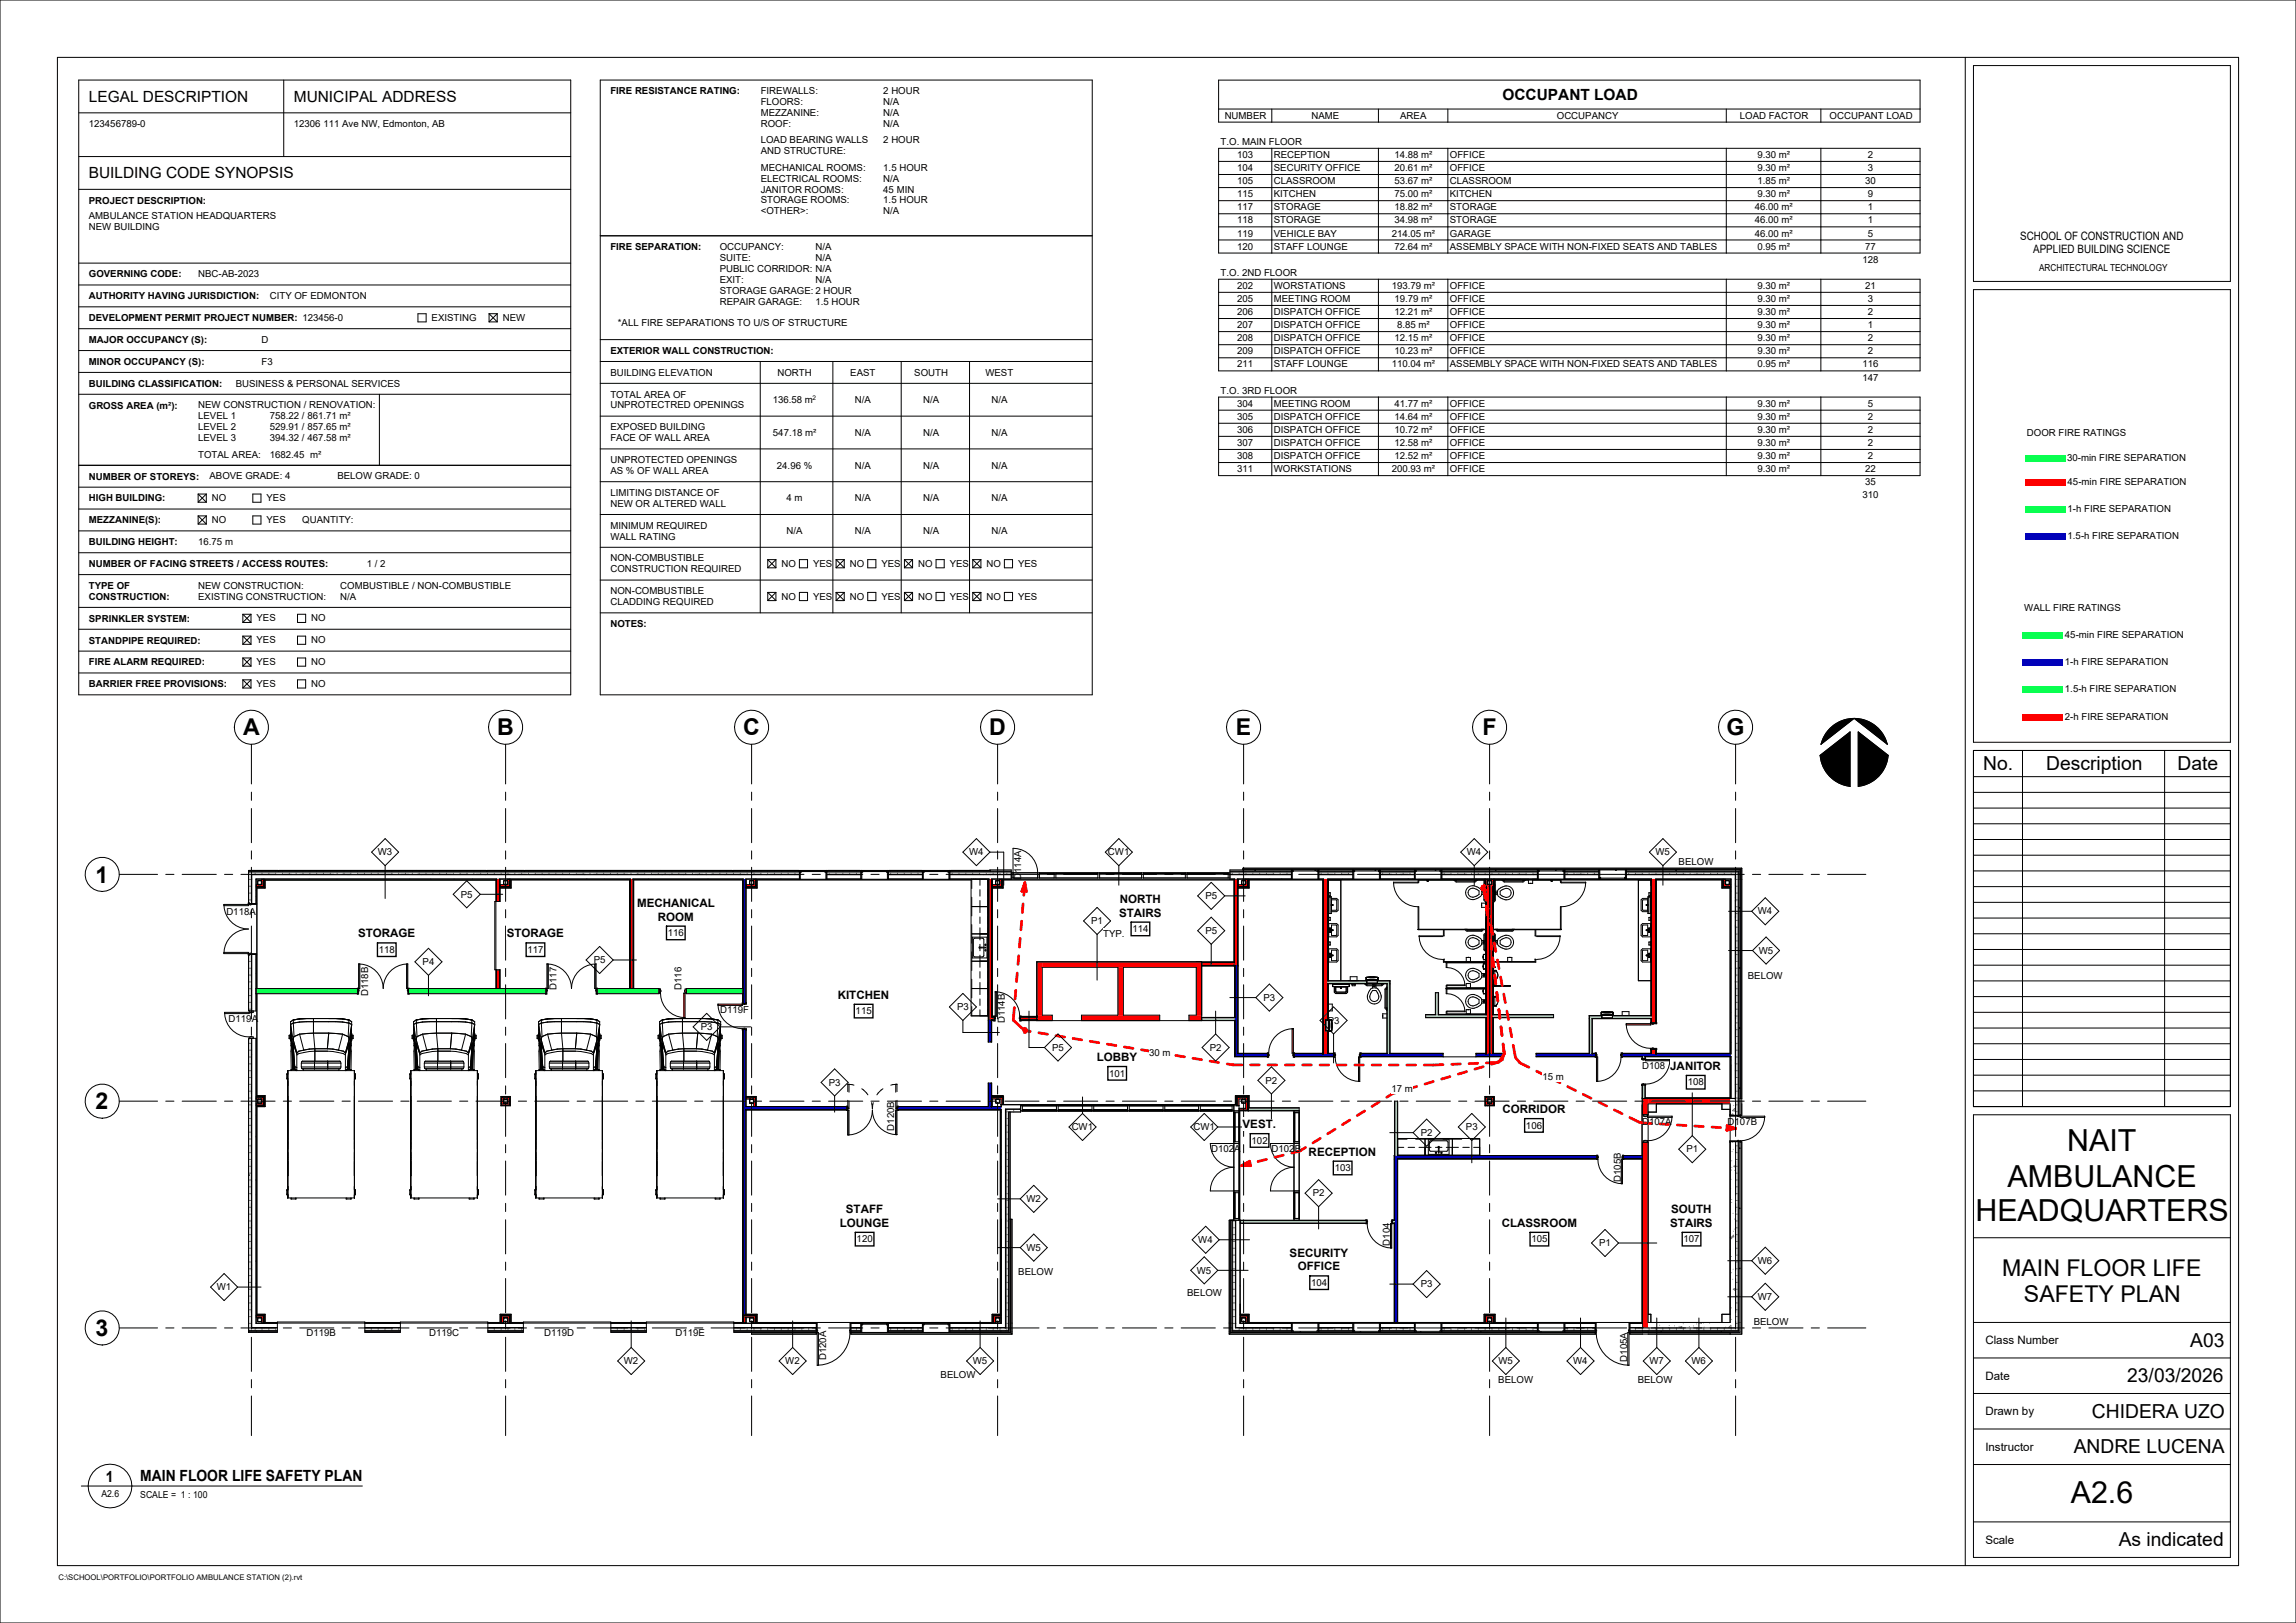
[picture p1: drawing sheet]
<svg xmlns="http://www.w3.org/2000/svg" width="840mm" height="594mm" viewBox="0 0 840 594" stroke-linecap="round" stroke-linejoin="round" font-family="sans-serif">
<defs><g id="words">
<g font-size="11.1">
<text x="756.3" y="421.3">NAIT</text>
<text x="734.5" y="434.5">AMBULANCE</text>
<text x="722.7" y="447">HEADQUARTERS</text>
<text x="757.6" y="550.1">A2.6</text>
</g>
<g font-size="8.5">
<text x="89" y="269.1">A</text>
<text x="181.9" y="269.1">B</text>
<text x="271.9" y="269.1">C</text>
<text x="361.9" y="269.1">D</text>
<text x="452.1" y="269.1">E</text>
<text x="542.3" y="269.1">F</text>
<text x="631.6" y="269.1">G</text>
<text x="35" y="323">1</text>
<text x="35" y="406">2</text>
<text x="732.5" y="466.9">MAIN FLOOR LIFE</text>
<text x="740.4" y="476.4">SAFETY PLAN</text>
<text x="35" y="489">3</text>
</g>
<g font-size="7.1">
<text x="725.5" y="281.8">No.</text>
<text x="748.5" y="281.8">Description</text>
<text x="796.6" y="281.8">Date</text>
<text x="801.3" y="492.9">A03</text>
<text x="778.2" y="505.9">23/03/2026</text>
<text x="765.3" y="518.9">CHIDERA UZO</text>
<text x="758.6" y="531.9">ANDRE LUCENA</text>
<text x="775.1" y="565.9">As indicated</text>
</g>
<g font-size="5.6">
<text x="32.5" y="37.2">LEGAL DESCRIPTION</text>
<text x="107.5" y="37.2">MUNICIPAL ADDRESS</text>
<text x="549.7" y="36.4">OCCUPANT LOAD</text>
<text x="32.5" y="65.2">BUILDING CODE SYNOPSIS</text>
<text x="38.7" y="542.2">1</text>
<text x="51.3" y="542">MAIN FLOOR LIFE SAFETY PLAN</text>
</g>
<g font-size="4.2">
<text x="739.1" y="87.8">SCHOOL OF CONSTRUCTION AND</text>
<text x="743.8" y="92.6">APPLIED BUILDING SCIENCE</text>
<text x="233.1" y="331.9">MECHANICAL</text>
<text x="409.4" y="335.4">STAIRS</text>
<text x="409.7" y="330.5">NORTH</text>
<text x="240.6" y="336.9">ROOM</text>
<text x="131" y="343">STORAGE</text>
<text x="185.4" y="343">STORAGE</text>
<text x="306.5" y="365.5">KITCHEN</text>
<text x="401.3" y="388.3">LOBBY</text>
<text x="611" y="391.5">JANITOR</text>
<text x="549.6" y="407.4">CORRIDOR</text>
<text x="454.6" y="412.9">VEST.</text>
<text x="478.8" y="422.9">RECEPTION</text>
<text x="307.2" y="449">LOUNGE</text>
<text x="309.5" y="444">STAFF</text>
<text x="549.4" y="449">CLASSROOM</text>
<text x="611" y="449">STAIRS</text>
<text x="611.4" y="444">SOUTH</text>
<text x="471.8" y="460">SECURITY</text>
<text x="474.8" y="464.9">OFFICE</text>
<text x="726.3" y="491.9">Class Number</text>
<text x="726.3" y="504.9">Date</text>
<text x="726.3" y="517.9">Drawn by</text>
<text x="726.3" y="530.9">Instructor</text>
<text x="726.3" y="564.9">Scale</text>
</g>
<g font-size="3.5">
<text x="223.3" y="34.5">FIRE RESISTANCE RATING:</text>
<text x="278.3" y="34.5">FIREWALLS:</text>
<text x="323.2" y="34.5">2 HOUR</text>
<text x="278.3" y="38.5">FLOORS:</text>
<text x="323.2" y="38.5">N/A</text>
<text x="32.5" y="46.5">123456789-0</text>
<text x="107.5" y="46.5">12306 111 Ave NW, Edmonton, AB</text>
<text x="278.3" y="42.5">MEZZANINE:</text>
<text x="278.3" y="46.5">ROOF:</text>
<text x="323.2" y="42.5">N/A</text>
<text x="323.2" y="46.5">N/A</text>
<text x="448" y="43.5">NUMBER</text>
<text x="479.8" y="43.5">NAME</text>
<text x="512.3" y="43.5">AREA</text>
<text x="569.6" y="43.5">OCCUPANCY</text>
<text x="636.5" y="43.5">LOAD FACTOR</text>
<text x="669.4" y="43.5">OCCUPANT LOAD</text>
<text x="278.3" y="52.5">LOAD BEARING WALLS</text>
<text x="323.2" y="52.5">2 HOUR</text>
<text x="446.6" y="53">T.O. MAIN FLOOR</text>
<text x="278.3" y="56.4">AND STRUCTURE:</text>
<text x="452.6" y="57.8">103</text>
<text x="466" y="57.8">RECEPTION</text>
<text x="510.1" y="57.8">14.88 m²</text>
<text x="530.4" y="57.8">OFFICE</text>
<text x="643" y="57.8">9.30 m²</text>
<text x="683.3" y="57.8">2</text>
<text x="278.3" y="62.5">MECHANICAL ROOMS:</text>
<text x="323.2" y="62.5">1.5 HOUR</text>
<text x="452.6" y="62.6">104</text>
<text x="466" y="62.6">SECURITY OFFICE</text>
<text x="510.1" y="62.6">20.61 m²</text>
<text x="530.4" y="62.6">OFFICE</text>
<text x="643" y="62.6">9.30 m²</text>
<text x="683.3" y="62.6">3</text>
<text x="278.3" y="66.5">ELECTRICAL ROOMS:</text>
<text x="278.3" y="70.5">JANITOR ROOMS:</text>
<text x="323.2" y="66.5">N/A</text>
<text x="323.2" y="70.5">45 MIN</text>
<text x="452.6" y="67.4">105</text>
<text x="466" y="67.4">CLASSROOM</text>
<text x="510.1" y="67.4">53.67 m²</text>
<text x="530.4" y="67.4">CLASSROOM</text>
<text x="643" y="67.4">1.85 m²</text>
<text x="682.4" y="67.4">30</text>
<text x="32.5" y="74.5">PROJECT DESCRIPTION:</text>
<text x="278.3" y="74.5">STORAGE ROOMS:</text>
<text x="323.2" y="74.5">1.5 HOUR</text>
<text x="452.6" y="72.2">115</text>
<text x="452.6" y="77">117</text>
<text x="466" y="72.2">KITCHEN</text>
<text x="466" y="77">STORAGE</text>
<text x="510.1" y="72.2">75.00 m²</text>
<text x="510.1" y="77">18.82 m²</text>
<text x="530.4" y="72.2">KITCHEN</text>
<text x="530.4" y="77">STORAGE</text>
<text x="642" y="77">46.00 m²</text>
<text x="643" y="72.2">9.30 m²</text>
<text x="683.3" y="72.2">9</text>
<text x="683.3" y="77">1</text>
<text x="32.5" y="80.1">AMBULANCE STATION HEADQUARTERS</text>
<text x="278.3" y="78.5">&lt;OTHER&gt;:</text>
<text x="323.2" y="78.5">N/A</text>
<text x="452.6" y="81.8">118</text>
<text x="466" y="81.8">STORAGE</text>
<text x="510.1" y="81.8">34.98 m²</text>
<text x="530.4" y="81.8">STORAGE</text>
<text x="642" y="81.8">46.00 m²</text>
<text x="683.3" y="81.8">1</text>
<text x="32.5" y="84">NEW BUILDING</text>
<text x="452.6" y="86.6">119</text>
<text x="466" y="86.6">VEHICLE BAY</text>
<text x="509.2" y="86.6">214.05 m²</text>
<text x="530.4" y="86.6">GARAGE</text>
<text x="642" y="86.6">46.00 m²</text>
<text x="683.3" y="86.6">5</text>
<text x="223.3" y="91.5">FIRE SEPARATION:</text>
<text x="263.3" y="91.5">OCCUPANCY:</text>
<text x="263.3" y="95.5">SUITE:</text>
<text x="298.3" y="91.5">N/A</text>
<text x="298.3" y="95.5">N/A</text>
<text x="452.6" y="91.4">120</text>
<text x="466" y="91.4">STAFF LOUNGE</text>
<text x="510.1" y="91.4">72.64 m²</text>
<text x="530.4" y="91.4">ASSEMBLY SPACE WITH NON-FIXED SEATS AND TABLES</text>
<text x="643" y="91.4">0.95 m²</text>
<text x="682.4" y="91.4">77</text>
<text x="32.5" y="101.5">GOVERNING CODE:</text>
<text x="72.5" y="101.5">NBC-AB-2023</text>
<text x="263.3" y="99.5">PUBLIC CORRIDOR: N/A</text>
<text x="446.6" y="101">T.O. 2ND FLOOR</text>
<text x="681.4" y="96.2">128</text>
<text x="746" y="99.2">ARCHITECTURAL TECHNOLOGY</text>
<text x="263.3" y="103.5">EXIT:</text>
<text x="263.3" y="107.5">STORAGE GARAGE: 2 HOUR</text>
<text x="298.3" y="103.5">N/A</text>
<text x="452.6" y="105.7">202</text>
<text x="466" y="105.7">WORSTATIONS</text>
<text x="509.2" y="105.7">193.79 m²</text>
<text x="530.4" y="105.7">OFFICE</text>
<text x="643" y="105.7">9.30 m²</text>
<text x="682.4" y="105.7">21</text>
<text x="32.5" y="109.5">AUTHORITY HAVING JURISDICTION:</text>
<text x="98.7" y="109.5">CITY OF EDMONTON</text>
<text x="263.3" y="111.5">REPAIR GARAGE:</text>
<text x="298.3" y="111.5">1.5 HOUR</text>
<text x="452.6" y="110.5">205</text>
<text x="466" y="110.5">MEETING ROOM</text>
<text x="510.1" y="110.5">19.79 m²</text>
<text x="530.4" y="110.5">OFFICE</text>
<text x="643" y="110.5">9.30 m²</text>
<text x="683.3" y="110.5">3</text>
<text x="32.5" y="117.5">DEVELOPMENT PERMIT PROJECT NUMBER: 123456-0</text>
<text x="157.9" y="117.5">EXISTING</text>
<text x="183.9" y="117.5">NEW</text>
<text x="226" y="119.5">*ALL FIRE SEPARATIONS TO U/S OF STRUCTURE</text>
<text x="452.6" y="115.3">206</text>
<text x="466" y="115.3">DISPATCH OFFICE</text>
<text x="510.1" y="115.3">12.21 m²</text>
<text x="530.4" y="115.3">OFFICE</text>
<text x="643" y="115.3">9.30 m²</text>
<text x="683.3" y="115.3">2</text>
<text x="32.5" y="125.5">MAJOR OCCUPANCY (S):</text>
<text x="95.7" y="125.5">D</text>
<text x="452.6" y="120.1">207</text>
<text x="452.6" y="124.9">208</text>
<text x="466" y="120.1">DISPATCH OFFICE</text>
<text x="466" y="124.9">DISPATCH OFFICE</text>
<text x="510.1" y="124.9">12.15 m²</text>
<text x="511.1" y="120.1">8.85 m²</text>
<text x="530.4" y="120.1">OFFICE</text>
<text x="530.4" y="124.9">OFFICE</text>
<text x="643" y="120.1">9.30 m²</text>
<text x="643" y="124.9">9.30 m²</text>
<text x="683.3" y="120.1">1</text>
<text x="683.3" y="124.9">2</text>
<text x="223.3" y="129.5">EXTERIOR WALL CONSTRUCTION:</text>
<text x="452.6" y="129.7">209</text>
<text x="466" y="129.7">DISPATCH OFFICE</text>
<text x="510.1" y="129.7">10.23 m²</text>
<text x="530.4" y="129.7">OFFICE</text>
<text x="643" y="129.7">9.30 m²</text>
<text x="683.3" y="129.7">2</text>
<text x="32.5" y="133.5">MINOR OCCUPANCY (S):</text>
<text x="95.7" y="133.5">F3</text>
<text x="223.3" y="137.5">BUILDING ELEVATION</text>
<text x="284.4" y="137.5">NORTH</text>
<text x="311.1" y="137.5">EAST</text>
<text x="334.5" y="137.5">SOUTH</text>
<text x="360.5" y="137.5">WEST</text>
<text x="452.6" y="134.5">211</text>
<text x="466" y="134.5">STAFF LOUNGE</text>
<text x="509.2" y="134.5">110.04 m²</text>
<text x="530.4" y="134.5">ASSEMBLY SPACE WITH NON-FIXED SEATS AND TABLES</text>
<text x="643" y="134.5">0.95 m²</text>
<text x="681.4" y="134.5">116</text>
<text x="32.5" y="141.5">BUILDING CLASSIFICATION:</text>
<text x="86.2" y="141.5">BUSINESS &amp; PERSONAL SERVICES</text>
<text x="681.4" y="139.3">147</text>
<text x="32.5" y="149.5">GROSS AREA (m²):</text>
<text x="72.5" y="149.5">NEW CONSTRUCTION / RENOVATION:</text>
<text x="223.3" y="145.5">TOTAL AREA OF</text>
<text x="223.3" y="149.5">UNPROTECTRED OPENINGS</text>
<text x="282.7" y="147.5">136.58 m</text>
<text x="312.7" y="147.5">N/A</text>
<text x="337.7" y="147.5">N/A</text>
<text x="362.7" y="147.5">N/A</text>
<text x="446.6" y="144.1">T.O. 3RD FLOOR</text>
<text x="452.6" y="148.9">304</text>
<text x="466" y="148.9">MEETING ROOM</text>
<text x="510.1" y="148.9">41.77 m²</text>
<text x="530.4" y="148.9">OFFICE</text>
<text x="643" y="148.9">9.30 m²</text>
<text x="683.3" y="148.9">5</text>
<text x="72.5" y="153.5">LEVEL 1</text>
<text x="98.7" y="153.5">758.22 / 861.71 m²</text>
<text x="452.6" y="153.7">305</text>
<text x="466" y="153.7">DISPATCH OFFICE</text>
<text x="510.1" y="153.7">14.64 m²</text>
<text x="530.4" y="153.7">OFFICE</text>
<text x="643" y="153.7">9.30 m²</text>
<text x="683.3" y="153.7">2</text>
<text x="72.5" y="157.5">LEVEL 2</text>
<text x="72.5" y="161.5">LEVEL 3</text>
<text x="98.7" y="157.5">529.91 / 857.65 m²</text>
<text x="98.7" y="161.5">394.32 / 467.58 m²</text>
<text x="223.3" y="157.5">EXPOSED BUILDING</text>
<text x="223.3" y="161.5">FACE OF WALL AREA</text>
<text x="282.8" y="159.5">547.18 m²</text>
<text x="312.7" y="159.5">N/A</text>
<text x="337.7" y="159.5">N/A</text>
<text x="362.7" y="159.5">N/A</text>
<text x="452.6" y="158.5">306</text>
<text x="466" y="158.5">DISPATCH OFFICE</text>
<text x="510.1" y="158.5">10.72 m²</text>
<text x="530.4" y="158.5">OFFICE</text>
<text x="643" y="158.5">9.30 m²</text>
<text x="683.3" y="158.5">2</text>
<text x="741.6" y="159.4">DOOR FIRE RATINGS</text>
<text x="72.5" y="167.5">TOTAL AREA:</text>
<text x="98.7" y="167.5">1682.45 m²</text>
<text x="452.6" y="163.2">307</text>
<text x="466" y="163.2">DISPATCH OFFICE</text>
<text x="510.1" y="163.2">12.58 m²</text>
<text x="530.4" y="163.2">OFFICE</text>
<text x="643" y="163.2">9.30 m²</text>
<text x="683.3" y="163.2">2</text>
<text x="223.3" y="169.5">UNPROTECTED OPENINGS</text>
<text x="223.3" y="173.5">AS % OF WALL AREA</text>
<text x="284.2" y="171.5">24.96 %</text>
<text x="312.7" y="171.5">N/A</text>
<text x="337.7" y="171.5">N/A</text>
<text x="362.7" y="171.5">N/A</text>
<text x="452.6" y="168">308</text>
<text x="452.6" y="172.8">311</text>
<text x="466" y="168">DISPATCH OFFICE</text>
<text x="466" y="172.8">WORKSTATIONS</text>
<text x="509.2" y="172.8">200.93 m²</text>
<text x="510.1" y="168">12.52 m²</text>
<text x="530.4" y="168">OFFICE</text>
<text x="530.4" y="172.8">OFFICE</text>
<text x="643" y="168">9.30 m²</text>
<text x="643" y="172.8">9.30 m²</text>
<text x="682.4" y="172.8">22</text>
<text x="683.3" y="168">2</text>
<text x="756.3" y="168.7">30-min FIRE SEPARATION</text>
<text x="32.5" y="175.5">NUMBER OF STOREYS:</text>
<text x="76.6" y="175.5">ABOVE GRADE: 4</text>
<text x="123.4" y="175.5">BELOW GRADE: 0</text>
<text x="682.4" y="177.6">35</text>
<text x="756.4" y="177.4">45-min FIRE SEPARATION</text>
<text x="32.5" y="183.5">HIGH BUILDING:</text>
<text x="77.5" y="183.5">NO</text>
<text x="97.5" y="183.5">YES</text>
<text x="223.3" y="181.5">LIMITING DISTANCE OF</text>
<text x="223.3" y="185.5">NEW OR ALTERED WALL</text>
<text x="287.7" y="183.5">4 m</text>
<text x="312.7" y="183.5">N/A</text>
<text x="337.7" y="183.5">N/A</text>
<text x="362.7" y="183.5">N/A</text>
<text x="681.4" y="182.4">310</text>
<text x="32.5" y="191.5">MEZZANINE(S):</text>
<text x="77.5" y="191.5">NO</text>
<text x="97.5" y="191.5">YES</text>
<text x="110.6" y="191.5">QUANTITY:</text>
<text x="756.4" y="187.4">1-h FIRE SEPARATION</text>
<text x="223.3" y="193.5">MINIMUM REQUIRED</text>
<text x="223.3" y="197.5">WALL RATING</text>
<text x="287.7" y="195.5">N/A</text>
<text x="312.7" y="195.5">N/A</text>
<text x="337.7" y="195.5">N/A</text>
<text x="362.7" y="195.5">N/A</text>
<text x="756.4" y="197.4">1.5-h FIRE SEPARATION</text>
<text x="32.5" y="199.5">BUILDING HEIGHT:</text>
<text x="72.5" y="199.5">16.75 m</text>
<text x="32.5" y="207.5">NUMBER OF FACING STREETS / ACCESS ROUTES:</text>
<text x="134.2" y="207.5">1 / 2</text>
<text x="223.3" y="205.5">NON-COMBUSTIBLE</text>
<text x="223.3" y="209.5">CONSTRUCTION REQUIRED</text>
<text x="285.9" y="207.5">NO</text>
<text x="297.5" y="207.5">YES</text>
<text x="310.9" y="207.5">NO</text>
<text x="322.5" y="207.5">YES</text>
<text x="335.9" y="207.5">NO</text>
<text x="347.5" y="207.5">YES</text>
<text x="360.9" y="207.5">NO</text>
<text x="372.5" y="207.5">YES</text>
<text x="32.5" y="215.5">TYPE OF</text>
<text x="72.5" y="215.4">NEW CONSTRUCTION:</text>
<text x="124.5" y="215.4">COMBUSTIBLE / NON-COMBUSTIBLE</text>
<text x="32.5" y="219.6">CONSTRUCTION:</text>
<text x="72.5" y="219.4">EXISTING CONSTRUCTION:</text>
<text x="124.5" y="219.4">N/A</text>
<text x="223.3" y="217.5">NON-COMBUSTIBLE</text>
<text x="223.3" y="221.5">CLADDING REQUIRED</text>
<text x="285.9" y="219.4">NO</text>
<text x="297.5" y="219.4">YES</text>
<text x="310.9" y="219.4">NO</text>
<text x="322.5" y="219.4">YES</text>
<text x="335.9" y="219.4">NO</text>
<text x="347.5" y="219.4">YES</text>
<text x="360.9" y="219.4">NO</text>
<text x="372.5" y="219.4">YES</text>
<text x="32.5" y="227.5">SPRINKLER SYSTEM:</text>
<text x="93.9" y="227.4">YES</text>
<text x="113.9" y="227.4">NO</text>
<text x="740.6" y="223.5">WALL FIRE RATINGS</text>
<text x="223.3" y="229.5">NOTES:</text>
<text x="755.5" y="233.4">45-min FIRE SEPARATION</text>
<text x="32.5" y="235.5">STANDPIPE REQUIRED:</text>
<text x="93.9" y="235.4">YES</text>
<text x="113.9" y="235.4">NO</text>
<text x="32.5" y="243.5">FIRE ALARM REQUIRED:</text>
<text x="93.9" y="243.4">YES</text>
<text x="113.9" y="243.4">NO</text>
<text x="755.5" y="243.4">1-h FIRE SEPARATION</text>
<text x="32.5" y="251.5">BARRIER FREE PROVISIONS:</text>
<text x="93.9" y="251.4">YES</text>
<text x="113.9" y="251.4">NO</text>
<text x="755.5" y="253.4">1.5-h FIRE SEPARATION</text>
<text x="755.5" y="263.4">2-h FIRE SEPARATION</text>
<text x="138.2" y="313">W3</text>
<text x="354.5" y="313">W4</text>
<text x="405.4" y="313">CW1</text>
<text x="536.6" y="313">W4</text>
<text x="605.7" y="313">W5</text>
<text x="614.1" y="316.6">BELOW</text>
<text x="373.5" y="322" transform="rotate(-90 373.5 322)">D114A</text>
<text x="168.6" y="328.5">P5</text>
<text x="441" y="329">P5</text>
<text x="82.8" y="334.7">D118A</text>
<text x="643.1" y="334.7">W4</text>
<text x="399.2" y="338.2">P1</text>
<text x="414.3" y="341.2">114</text>
<text x="441" y="341.8">P5</text>
<text x="244.3" y="342.6">116</text>
<text x="403.6" y="342.9">TYP.</text>
<text x="138.6" y="348.8">118</text>
<text x="154.6" y="353.2">P4</text>
<text x="193" y="348.8">117</text>
<text x="217.2" y="352.5">P5</text>
<text x="643.4" y="349">W5</text>
<text x="639.4" y="358.2">BELOW</text>
<text x="134.7" y="364.6" transform="rotate(-90 134.7 364.6)">D118B</text>
<text x="203.6" y="362.3" transform="rotate(-90 203.6 362.3)">D117</text>
<text x="249.4" y="362.3" transform="rotate(-90 249.4 362.3)">D116</text>
<text x="263.5" y="370.7">D119F</text>
<text x="313" y="371.2">115</text>
<text x="350.1" y="369.7">P3</text>
<text x="462.2" y="366.3">P3</text>
<text x="83.6" y="373.9">D119A</text>
<text x="256.4" y="377">P3</text>
<text x="367.7" y="374.6" transform="rotate(-90 367.7 374.6)">D114B</text>
<text x="485.7" y="374.6">P3</text>
<text x="384.9" y="384.5">P5</text>
<text x="420.5" y="386.5">30 m</text>
<text x="442.6" y="384.5">P2</text>
<text x="405.8" y="394">101</text>
<text x="564.3" y="395.3">15 m</text>
<text x="600.8" y="391.3">D108</text>
<text x="303.2" y="397.3">P3</text>
<text x="463" y="396.6">P2</text>
<text x="509.1" y="399.6">17 m</text>
<text x="617.5" y="397.3">108</text>
<text x="327.1" y="413.8" transform="rotate(-90 327.1 413.8)">D120B</text>
<text x="392.1" y="413.6">CW1</text>
<text x="436.6" y="413.6">CW1</text>
<text x="536.3" y="413.6">P3</text>
<text x="558.3" y="413.1">106</text>
<text x="600.8" y="411.8">D107A</text>
<text x="632.1" y="411.8">D107B</text>
<text x="457.9" y="418.6">102</text>
<text x="519.8" y="415.7">P2</text>
<text x="443.1" y="421.5">D102A</text>
<text x="465.2" y="421.5">D102B</text>
<text x="617" y="421.8">P1</text>
<text x="488.3" y="428.6">103</text>
<text x="480.3" y="437.9">P2</text>
<text x="592.9" y="432.5" transform="rotate(-90 592.9 432.5)">D105B</text>
<text x="375.5" y="439.9">W2</text>
<text x="313.4" y="454.7">120</text>
<text x="438.4" y="454.9">W4</text>
<text x="508.5" y="455.9" transform="rotate(-90 508.5 455.9)">D104</text>
<text x="560.3" y="454.7">105</text>
<text x="615.9" y="454.7">107</text>
<text x="375.5" y="457.8">W5</text>
<text x="585" y="456.1">P1</text>
<text x="372.5" y="466.7">BELOW</text>
<text x="437.9" y="466.1">W5</text>
<text x="643.1" y="462.6">W6</text>
<text x="79.3" y="472.2">W1</text>
<text x="479.7" y="470.6">104</text>
<text x="519.8" y="471.1">P3</text>
<text x="434.3" y="474.3">BELOW</text>
<text x="643.1" y="475.8">W7</text>
<text x="641.6" y="485.1">BELOW</text>
<text x="112.1" y="489.1">D119B</text>
<text x="157" y="489.1">D119C</text>
<text x="199.1" y="489.1">D119D</text>
<text x="247.1" y="489.1">D119E</text>
<text x="302.3" y="497.8" transform="rotate(-90 302.3 497.8)">D120A</text>
<text x="228.2" y="499.3">W2</text>
<text x="287.3" y="499.3">W2</text>
<text x="355.9" y="499.3">W5</text>
<text x="548.2" y="499.3">W5</text>
<text x="575.5" y="499.3">W4</text>
<text x="595.3" y="498.4" transform="rotate(-90 595.3 498.4)">D105A</text>
<text x="603.4" y="499.3">W7</text>
<text x="618.8" y="499.3">W6</text>
<text x="344.1" y="504.3">BELOW</text>
<text x="548.2" y="506.2">BELOW</text>
<text x="599.1" y="506.2">BELOW</text>
<text x="37.1" y="547.9">A2.6</text>
<text x="51.3" y="548.2">SCALE = 1 : 100</text>
</g>
<text font-size="2.8" x="21.4" y="578.2">C:\SCHOOL\PORTFOLIO\PORTFOLIO AMBULANCE STATION (2).rvt</text>
<text font-size="2.4" x="297.3" y="146.4">2</text>
</g></defs>
<g fill="#f00">
<path d="M603 402h30v2h-30z"/>
<path d="M601 418v68h2v-68zM601 402v6h2v-6z"/>
</g>
<g fill="#fff">
<path d="M603 484h32v2h-32z"/>
<path d="M601 486h35v1h-35z"/>
</g>
<g fill="#f00">
<path d="M409 354h2v17.5h-2z"/>
<path d="M379.3 352h2v19.5h-1.9v.5z"/>
<path d="M437.6 352h2v19.5h-2z"/>
<path d="M381.3 352h56.3v2h-56.3z"/>
<path d="M435 371.5v2h4.6v-2zM395.6 371.5v2h28.7v-2zM379.4 371.5v2h5.6v-2z"/>
</g>
<g fill="#fff">
<path d="M450 320l4.7 .1z"/>
<path d="M450 319h4.7v1h-4.7z"/>
<path d="M453.6 446.6l.1 37.6z"/>
<path d="M452 446.6l.1 39.3z"/>
<path d="M451 446.6h1v39.4h-1z"/>
<path d="M366.2 446.2l.1 38.1z"/>
<path d="M367.8 446.2l.2 39.8z"/>
<path d="M368 446.2h1v40.8h-1z"/>
<path d="M368 406h5.4v1h-5.4z"/>
<path d="M366.2 404.2l7.2 .1z"/>
<path d="M367.8 405.9l5.6 .1z"/>
<path d="M362.7 321.7l7.3 .1z"/>
<path d="M362.3 319h7.7v1h-7.7z"/>
<path d="M362.3 320l7.7 .1z"/>
<path d="M634.8 320.1l.2 81.9z"/>
<path d="M635 320h1v82h-1z"/>
<path d="M367.8 406l.2 40.2z"/>
<path d="M368 407h1v39.2h-1z"/>
<path d="M347.5 484.2l18.7 .1zM325 484.2l12.5 .1zM311.3 484.2l3.7 .1zM274.9 484.2l23.8 .1z"/>
<path d="M347.5 485.9l20.3 .1zM325 485.9l12.5 .1zM311.3 485.9l3.7 .1zM274.9 485.9l23.8 .1z"/>
<path d="M347.5 486v1h20.5v-1zM325 486v1h12.5v-1zM311.3 486v1h3.7v-1zM274.9 486v1h23.8v-1z"/>
<path d="M452.6 321.7l2.1 .1zM450 321.7l1.7 .1z"/>
<path d="M605.7 321.7l27.6 .1zM595 321.7l9.2 .1zM572.5 321.7l12.5 .1zM527.5 321.7l35 .1zM505 321.7l12.5 .1zM485.7 321.7l9.3 .1zM482.5 321.7l1.7 .1zM454.7 321.7l17.8 .1z"/>
<path d="M595 320l40 .1zM572.5 320l12.5 .1zM527.5 320l35 .1zM505 320l12.5 .1zM482.5 320l12.5 .1zM454.7 320l17.8 .1z"/>
<path d="M595 319v1h41v-1zM572.5 319v1h12.5v-1zM527.5 319v1h35v-1zM505 319v1h12.5v-1zM482.5 319v1h12.5v-1zM454.7 319v1h17.8v-1z"/>
<path d="M633.2 386.6l.1 15.4zM633.2 321.8l.1 63.9z"/>
<path d="M366.2 406l.1 40.2zM366.2 404.3l.1 .8z"/>
</g>
<g fill="#80ffff">
<path d="M601.8 397.1l.1 4.9zM601.8 386.6l.1 .9z"/>
<path d="M600.7 397.1l.2 4.9zM600.7 386.8l.2 .7z"/>
<path d="M600.9 397.1v4.9h.9v-4.9zM600.9 386.6v.9h.9v-.9z"/>
</g>
<g fill="#00f">
<path d="M606 385.5l27.2 .1zM593.4 385.5l10.8 .1zM562 385.5l19.5 .1zM582.4 385.5l1.4 .1zM546.1 385.5l3.9 .1zM540 385.5l3.6 .1zM508.4 385.5l19.6 .1zM497.8 385.5l9.7 .1zM485.7 385.5l2.5 .1zM473.4 385.5l10.5 .1zM452.8 385.5l11 .1z"/>
<path d="M601.9 386.6l31.3 .2zM562 386.6l21.8 .2zM593.4 386.6l7.5 .2zM540 386.6l10 .2zM497.8 386.6l30.2 .2zM473.4 386.6l14.8 .2zM451.7 386.6l12.1 .2z"/>
<path d="M593.4 385.7v.9h39.9v-.9zM562 385.7v.9h21.8v-.9zM540 385.7v.9h10v-.9zM497.8 385.7v.9h30.2v-.9zM473.4 385.7v.9h14.8v-.9zM451.9 385.7v.9h11.9v-.9z"/>
<path d="M606 385.6l27.2 .1zM562 385.6l19.5 .1zM582.4 385.6l1.4 .1zM593.4 385.6l10.8 .1zM546.1 385.6l3.9 .1zM540 385.6l3.6 .1zM508.4 385.6l19.6 .1zM485.7 385.6l2.5 .1zM497.8 385.6l9.7 .1zM452.8 385.6l11 .1zM473.4 385.6l10.5 .1z"/>
</g>
<path d="M451.5 321.8v30.5" fill="none" stroke="#f00" stroke-width=".37"/>
<path d="M452.8 321.8l.2 31.8z" fill="#f00"/>
<path d="M452.7 321.8v31.4" fill="none" stroke="#f00" stroke-width=".37"/>
<path d="M451.7 321.7h.9v31.5h-.9z" fill="#f00"/>
<path d="M451.6 321.8v30.5" fill="none" stroke="#f00" stroke-width=".37"/>
<g fill="#f00">
<path d="M439.6 353.4l12.2 .2z"/>
<path d="M439.6 352l11.8 .2z"/>
<path d="M439.6 352.2l11.8 .1z"/>
<path d="M439.6 352.3h12.1v.9h-12.1z"/>
<path d="M439.6 353.2l12.3 .2z"/>
</g>
<g fill="#80ffff">
<path d="M439.6 373.4l12.1 .1z"/>
<path d="M439.6 372.3l12.1 .2z"/>
<path d="M439.6 372.5h12.3v.9h-12.3z"/>
<path d="M456.7 405.4l18.6 .1z"/>
</g>
<path d="M456.7 406.5h18.6" fill="none" stroke="#80ffff" stroke-width=".37"/>
<g fill="#80ffff">
<path d="M456.7 405.5h18.6v.9h-18.6z"/>
<path d="M510.2 403l.1 20z"/>
<path d="M453.7 446.6l46.2 .1zM509.5 446.6l.5 .1z"/>
<path d="M453.7 447.6l46.2 .1zM509.5 447.6l.5 .1z"/>
<path d="M453.7 446.7v.9h46.2v-.9zM509.5 446.7v.9h.8v-.9z"/>
</g>
<path d="M511.3 403v19.9" fill="none" stroke="#80ffff" stroke-width=".37"/>
<path d="M510.3 403h.9v20h-.9z" fill="#80ffff"/>
<g fill="#00f">
<path d="M511.2 424.1l73.1 .1zM593.9 424.1l7.1 .1z"/>
<path d="M593.9 422.9l7.1 .1zM511.2 422.9l73.1 .1zM510 422.9l.2 .1z"/>
<path d="M593.9 423v1h7.1v-1zM510.3 423v1h74v-1z"/>
<path d="M593.9 424l7.1 .1zM511.2 424l73.1 .1z"/>
</g>
<path d="M251.1 361.8v1.9h20.8v-1.9zM218.4 361.8v1.9h22.7v-1.9zM149.5 361.8v1.9h50.3v-1.9zM93.6 361.8v1.9h37.3v-1.9z" fill="#0f0"/>
<g fill="#00f">
<path d="M271.7 376.8l.1 104.5zM271.7 363.7l.1 3.5zM271.7 321.8l.1 40z"/>
<path d="M272.8 406.3l.2 75zM272.8 376.8l.2 28.3zM272.8 321.8l.2 45.4z"/>
<path d="M271.9 376.8v104.5h.9v-104.5zM271.9 321.7v45.5h.9v-45.5z"/>
<path d="M271.8 376.8l.1 104.5zM271.8 363.7l.1 3.5zM271.8 321.8l.1 40z"/>
</g>
<g fill="#f00">
<path d="M373.4 372l6 .1zM363.1 372l.7 .1z"/>
<path d="M373.4 373.4l6 .1zM362.8 373.4l1 .1z"/>
<path d="M373.4 373.2l6 .2zM362.8 373.2l1 .2z"/>
<path d="M373.4 372.3v.9h6v-.9zM362.7 372.3v.9h1.1v-.9z"/>
<path d="M373.4 372.1l6 .2zM362.9 372.1l.9 .2z"/>
</g>
<g fill="#00f">
<path d="M362.8 405l3.4 .1zM328.5 405l33.1 .1zM273 405l36.9 .1z"/>
<path d="M328.5 406.1l37.7 .2zM272.8 406.1l37.1 .2z"/>
<path d="M328.5 406l37.7 .1zM272.8 406l37.1 .1z"/>
<path d="M328.5 405.1v.9h37.8v-.9zM272.8 405.1v.9h37.1v-.9z"/>
</g>
<path d="M508.9 447.7v9" fill="none" stroke="#f00" stroke-width=".45"/>
<g fill="#f00">
<path d="M509.2 446.4v1.5h.5l-.2-.2 .2-1.3zM499.7 446.4l.2 .2-.2 1.3h.5l.1-1-.1-.5z"/>
<path d="M181.4 354.9l.2 6.9zM181.4 321.8l.2 8.1z"/>
<path d="M182.8 354.9l.2 6.9zM182.8 321.8l.2 8.1z"/>
<path d="M182.7 354.9l.1 6.9zM182.7 321.8l.1 8.1z"/>
<path d="M181.7 354.9v6.9h1v-6.9zM181.7 321.7v8.2h1v-8.2z"/>
<path d="M181.6 354.9l.1 6.9zM181.6 321.8l.1 8.1z"/>
</g>
<g fill="#00f">
<path d="M511.2 424.2l.1 59.8z"/>
<path d="M510.3 424h.9v60h-.9z"/>
<path d="M510 447.6l.2 36.4zM510 423l.2 23.7z"/>
<path d="M510.2 447.6l.1 36.4zM510.2 423l.1 23.7z"/>
<path d="M451.7 373.4l.1 13.2zM451.7 353.6l.1 18.9z"/>
</g>
<path d="M452.9 353.6v31.9" fill="none" stroke="#00f" stroke-width=".37"/>
<g fill="#00f">
<path d="M451.9 353.2h.9v32.5h-.9z"/>
<path d="M451.8 373.4l.1 13.2zM451.8 353.4l.1 19.1z"/>
</g>
<path d="M230.4 321.8v40M231.6 321.8v40M231.8 321.8v40" fill="none" stroke="#f00" stroke-width=".37"/>
<path d="M230.6 321.7h.9v40.1h-.9z" fill="#f00"/>
<path d="M230.5 321.8v40" fill="none" stroke="#f00" stroke-width=".37"/>
<path d="M262.7 367.7h9" fill="none" stroke="#f00" stroke-width=".45"/>
<path d="M271.5 376.5v.5l.2-.2 1.4 .2v-.5zM271.5 367v.5h1.6v-.5l-.1 .2z" fill="#f00"/>
<path d="M310.4 406.4v9M327.9 406.3v9" fill="none" stroke="#00f" stroke-width=".45"/>
<g fill="#00f">
<path d="M131.2 352.8h.4v9h-.4z"/>
<path d="M328.2 404.8v1.6h.4l-.1-.1 .1-1.5zM309.7 404.8l.2 .2-.2 1.4h.5v-1.6z"/>
</g>
<path d="M149 352.8v9" fill="none" stroke="#00f" stroke-width=".45"/>
<path d="M149.2 361.7v2.1h.5l-.2-.1 .2-2zM130.7 361.7l.2 .1-.2 2h.5l.2-1.5-.2-.6z" fill="#00f"/>
<path d="M200.3 352.8v9M217.9 352.8v9" fill="none" stroke="#00f" stroke-width=".45"/>
<path d="M218.1 361.7v2.1h.5l-.2-.1 .2-2zM199.6 361.7l.2 .1-.2 2h.5l.1-1.5-.1-.6z" fill="#00f"/>
<path d="M250.4 363.4v9" fill="none" stroke="#f00" stroke-width=".45"/>
<path d="M250.6 361.9v1.5h.5v-1.5zM241.1 361.9v1.5h.5v-1.5z" fill="#f00"/>
<g fill="#00f">
<path d="M364.1 363h.4v9h-.4z"/>
<path d="M373.1 371.8v1.9h.5l-.2-.2 .2-1.7zM363.6 371.8l.2 .2-.2 1.7h.5v-1.9z"/>
</g>
<g fill="#f00">
<path d="M601.9 387.8h9v.4h-9z"/>
<path d="M361.5 321.8l.1 51.7z"/>
<path d="M362.9 321.8l.2 50.3z"/>
<path d="M600.6 396.8v.5l.1-.2 1.3 .2v-.5zM600.6 387.3v.5l.4 .1 1-.1v-.5l-.1 .2z"/>
</g>
<path d="M362.8 321.8v50.5" fill="none" stroke="#f00" stroke-width=".37"/>
<path d="M361.8 321.7h.9v51.5h-.9z" fill="#f00"/>
<path d="M361.7 321.8v51.4" fill="none" stroke="#f00" stroke-width=".37"/>
<path d="M593.3 424.2v9" fill="none" stroke="#f00" stroke-width=".45"/>
<path d="M584.1 422.8l.2 .1-.2 1.4h.5v-1.5zM593.6 422.8v1.5h.5l-.2-.1 .2-1.4z" fill="#f00"/>
<g fill="#00f">
<path d="M361.5 396.4l.1 8.6zM361.5 373.5l.1 7.9z"/>
<path d="M362.7 396.4l.1 8.7zM362.7 373.2l.1 8.2z"/>
<path d="M362.6 396.4l.1 8.7zM362.6 373.2l.1 8.2z"/>
<path d="M361.6 396.4v8.7h1v-8.7zM361.6 373.2v8.2h1v-8.2z"/>
</g>
<g fill="#f00">
<path d="M545.1 324.4h1v61.3h-1z"/>
<path d="M543.6 372.3l.1 13.4zM543.6 324.4l.1 47z"/>
<path d="M546.2 372.3l.2 13.2zM546.2 324.7l.2 46.6z"/>
<path d="M546.1 372.3l.1 13.2zM546.1 324.7l.1 46.6z"/>
</g>
<path d="M545 324.4v61.3" fill="none" stroke="#f00" stroke-width=".37"/>
<g fill="#f00">
<path d="M543.8 324.4h1v61.3h-1z"/>
<path d="M543.7 372.3l.1 13.4zM543.7 324.4l.1 47z"/>
</g>
<path d="M497.2 386.8v9" fill="none" stroke="#f00" stroke-width=".45"/>
<path d="M497.5 385.3v1.6h.5l-.2-.1 .2-1.5zM488 385.3l.2 .2-.2 1.4h.5v-1.6z" fill="#f00"/>
<g fill="#80ffff">
<path d="M521.6 372.3l22 .2z"/>
<path d="M521.6 371.4h22.2v.9h-22.2z"/>
<path d="M526.2 371.3l17.4 .1zM521.6 371.3l3.6 .1z"/>
</g>
<path d="M484 321.8v63.9" fill="none" stroke="#f00" stroke-width=".37"/>
<g fill="#f00">
<path d="M484.2 321.7h1.5v51.6h-.7v3.9h.7v8.5h-1.5z"/>
<path d="M484.1 321.8l.1 63.9z"/>
<path d="M485.9 377.2l.1 8.3zM485.9 360.1l.1 13.2zM485.9 321.8l.1 37.2z"/>
<path d="M485.7 377.2l.2 8.3zM485.7 360.1l.2 13.2zM485.7 321.8l.2 37.2z"/>
</g>
<g fill="#80ffff">
<path d="M485.7 359.9l21.8 .2z"/>
<path d="M485.7 359h14.3v.9h3.9v-.9h4.5v.9h-22.7z"/>
<path d="M507.4 360.1l.1 25.4z"/>
<path d="M503.9 358.9l4.7 .1zM486 358.9l14 .1z"/>
</g>
<path d="M508.5 359v26.5" fill="none" stroke="#80ffff" stroke-width=".37"/>
<path d="M507.5 359.9h.9v25.8h-.9z" fill="#80ffff"/>
<g fill="#f00">
<path d="M584.1 386.8h.4v9h-.4z"/>
<path d="M593.1 385.3v1.6h.5l-.2-.1 .2-1.5zM583.6 385.3l.2 .2-.2 1.4h.5v-1.6z"/>
</g>
<path d="M546.4 372.4h22" fill="none" stroke="#80ffff" stroke-width=".37"/>
<g fill="#80ffff">
<path d="M546.1 371.3l22.3 .1z"/>
<path d="M546.1 371.4h22.3v.9h-22.3z"/>
</g>
<g fill="#f00">
<path d="M603.9 384l.2 1.5zM603.9 372.8l.2 1.6zM603.9 321.8l.2 50z"/>
<path d="M605.8 384l.2 1.7zM605.8 321.8l.2 52.6z"/>
<path d="M605.7 384l.1 1.7zM605.7 321.8l.1 52.6z"/>
<path d="M604.2 384v1.7h1.5v-1.7zM604.2 321.7v52.7h1.5v-52.7z"/>
<path d="M604.1 384l.1 1.5zM604.1 372.8l.1 1.6zM604.1 321.8l.1 50z"/>
</g>
<g fill="#80ffff">
<path d="M582.4 372.7l21.8 .1z"/>
<path d="M581.5 371.8h4.5v.8h3.9v-.8h14.3v.9h-22.7z"/>
<path d="M581.4 371.7l4.6 .1zM589.9 371.7l14 .1z"/>
</g>
<path d="M581.4 371.8v13.7M582.5 372.8v12.7" fill="none" stroke="#80ffff" stroke-width=".37"/>
<path d="M581.5 372.7h.9v13h-.9z" fill="#80ffff"/>
<path d="M525.2 363.3v8M526.2 363.3v8" fill="none" stroke="#80ffff" stroke-width=".37"/>
<path d="M525.2 363.3h1v8.1h-1z" fill="#80ffff"/>
<g fill="#f00">
<path d="M452.7 401.6h.6v3.1h-.6z"/>
<path d="M452.3 401.3l.2 3.4z"/>
<path d="M452.5 401.4l.2 3.3z"/>
<path d="M453.3 401.6h3.1v.6h-3.1z"/>
<path d="M452.5 401.3l4.2 .1z"/>
<path d="M452.7 401.4l3.8 .2z"/>
<path d="M455.7 402.2h.7v4h-.7z"/>
</g>
<path d="M456.4 401.6v4.8M456.6 401.4v5.2" fill="none" stroke="#f00" stroke-width=".37"/>
<g fill="#f00">
<path d="M453.3 406.4l3.2 .2z"/>
<path d="M453.3 405.6h2.4v.6h-2.4z"/>
</g>
<path d="M453.3 406.3h3.1" fill="none" stroke="#f00" stroke-width=".37"/>
<path d="M273 323.8h3.4v.6h-3.4z" fill="#f00"/>
<path d="M273 324.6h3.7" fill="none" stroke="#f00" stroke-width=".37"/>
<path d="M273 324.4l3.5 .2z" fill="#f00"/>
<path d="M276.6 321.8v2.8" fill="none" stroke="#f00" stroke-width=".37"/>
<g fill="#f00">
<path d="M275.7 321.8h.7v2h-.7z"/>
<path d="M276.4 321.8l.1 2.6z"/>
<path d="M183 323.8h3.4v.6h-3.4z"/>
<path d="M183 324.6l3.7 .1z"/>
<path d="M183 324.4l3.5 .2z"/>
</g>
<path d="M186.6 321.8v2.8" fill="none" stroke="#f00" stroke-width=".37"/>
<g fill="#f00">
<path d="M185.7 321.8h.7v2h-.7z"/>
<path d="M186.4 321.8l.1 2.6z"/>
<path d="M95.7 321.8h.7v2.6h-.7z"/>
</g>
<path d="M96.6 321.8v2.9" fill="none" stroke="#f00" stroke-width=".37"/>
<g fill="#f00">
<path d="M96.4 321.8l.1 2.8z"/>
<path d="M93.8 323.8h1.9v.6h-1.9z"/>
<path d="M93.8 324.6l2.7 .1z"/>
</g>
<path d="M93.8 324.5h2.6" fill="none" stroke="#f00" stroke-width=".37"/>
<g fill="#f00">
<path d="M93.8 401.3l2.9 .1z"/>
<path d="M93.8 401.6h2.6v.6h-2.6z"/>
<path d="M93.8 401.4l2.7 .2z"/>
<path d="M95.7 402.2h.7v1.6h-.7z"/>
</g>
<path d="M96.6 401.4v3.2" fill="none" stroke="#f00" stroke-width=".37"/>
<g fill="#f00">
<path d="M96.4 401.6l.1 2.8z"/>
<path d="M93.8 403.8h2.6v.6h-2.6z"/>
<path d="M93.8 404.6l2.9 .1z"/>
<path d="M93.8 404.4l2.7 .2z"/>
<path d="M93.8 481.6h2.6v.6h-2.6z"/>
<path d="M93.8 481.3l2.9 .1z"/>
<path d="M93.8 481.4l2.7 .2z"/>
<path d="M95.7 482.2h.7v2h-.7z"/>
<path d="M96.5 481.4l.2 2.8z"/>
<path d="M96.4 481.6l.1 2.6z"/>
<path d="M183.6 481.6h.6v2.6h-.6z"/>
<path d="M183.3 481.3l.1 2.9z"/>
<path d="M183.4 481.4l.2 2.8z"/>
<path d="M184.2 481.6h1.5v.6h-1.5z"/>
<path d="M183.4 481.3l3.1 .1z"/>
<path d="M183.6 481.4l2.8 .2z"/>
<path d="M185.7 481.6h.7v2.6h-.7z"/>
<path d="M186.5 481.3l.2 2.9z"/>
<path d="M186.4 481.4l.1 2.8z"/>
<path d="M272 481.6h3.7v.6h-3.7z"/>
<path d="M271.7 481.3l4.8 .1z"/>
<path d="M271.8 481.4l4.6 .2z"/>
<path d="M275.7 481.6h.7v2.6h-.7z"/>
<path d="M276.5 481.3l.2 2.9z"/>
<path d="M276.4 481.4l.1 2.8z"/>
<path d="M363.6 481.6h.6v2.6h-.6z"/>
<path d="M363.2 481.3l.2 2.9z"/>
<path d="M363.4 481.4l.2 2.8z"/>
<path d="M364.2 481.6h2v.6h-2z"/>
</g>
<path d="M363.4 481.4h2.8M363.6 481.5h2.6" fill="none" stroke="#f00" stroke-width=".37"/>
<g fill="#f00">
<path d="M273 401.3l3.5 .1z"/>
<path d="M273 401.6h2.7v.6h-2.7z"/>
<path d="M273 401.4l3.4 .2z"/>
<path d="M276.5 401.3l.2 3.7z"/>
<path d="M275.7 401.6h.7v3.4h-.7z"/>
<path d="M276.4 401.4l.1 3.6z"/>
<path d="M362.8 401.6h3.4v.6h-3.4z"/>
<path d="M362.8 401.3l4.2 .1z"/>
<path d="M362.8 401.4l4 .2z"/>
<path d="M367 401.3l.1 2.9z"/>
<path d="M366.2 401.6h.6v2.6h-.6z"/>
<path d="M366.8 401.4l.2 2.8z"/>
<path d="M365.7 321.8h.7v2.6h-.7z"/>
</g>
<path d="M366.6 321.8v2.9" fill="none" stroke="#f00" stroke-width=".37"/>
<g fill="#f00">
<path d="M366.4 321.8l.1 2.8z"/>
<path d="M363 323.8h2.7v.6h-2.7z"/>
<path d="M363 324.6l3.5 .1z"/>
</g>
<path d="M363 324.5h3.4" fill="none" stroke="#f00" stroke-width=".37"/>
<g fill="#f00">
<path d="M453 324.6l3.5 .1z"/>
<path d="M453 323.8h2.7v.6h-2.7z"/>
</g>
<path d="M453 324.5h3.4M456.6 321.8v2.9" fill="none" stroke="#f00" stroke-width=".37"/>
<g fill="#f00">
<path d="M455.7 321.8h.7v2.6h-.7z"/>
<path d="M456.4 321.8l.1 2.8z"/>
</g>
<path d="M543.3 321.8v2.8" fill="none" stroke="#f00" stroke-width=".37"/>
<g fill="#f00">
<path d="M543.6 321.8h.6v2h-.6z"/>
<path d="M543.4 321.8l.2 2.6z"/>
</g>
<path d="M546.6 321.8v2.9" fill="none" stroke="#f00" stroke-width=".37"/>
<g fill="#f00">
<path d="M545.7 321.8h.7v2.6h-.7z"/>
<path d="M546.4 321.8l.1 2.8z"/>
<path d="M543.6 323.8h2.1v.6h-2.1z"/>
<path d="M546.1 324.6l.4 .1zM543.2 324.6l.4 .1z"/>
<path d="M546.1 324.4l.3 .2zM543.4 324.4l.2 .2z"/>
</g>
<path d="M630.3 321.8v2.9" fill="none" stroke="#f00" stroke-width=".37"/>
<g fill="#f00">
<path d="M630.6 321.8h.6v2.6h-.6z"/>
<path d="M630.4 321.8l.2 2.8z"/>
<path d="M630.4 324.6l2.8 .1z"/>
<path d="M631.2 323.8h2v.6h-2z"/>
<path d="M630.6 324.4l2.6 .2z"/>
<path d="M543.6 481.6h.6v2.6h-.6z"/>
<path d="M543.2 481.3l.2 2.9z"/>
<path d="M543.4 481.4l.2 2.8z"/>
<path d="M544.2 481.6h1.5v.6h-1.5z"/>
<path d="M543.4 481.3l3.1 .1z"/>
</g>
<path d="M543.6 481.5h2.8" fill="none" stroke="#f00" stroke-width=".37"/>
<g fill="#f00">
<path d="M545.7 481.6h.7v2.6h-.7z"/>
<path d="M546.5 481.3l.2 2.9z"/>
<path d="M546.4 481.4l.1 2.8z"/>
<path d="M453.7 481.6h2.7v.6h-2.7z"/>
<path d="M453.7 481.3l3 .1z"/>
<path d="M453.7 481.4l2.8 .2z"/>
<path d="M455.7 482.2h.7v2h-.7z"/>
<path d="M456.5 481.4l.2 2.8z"/>
<path d="M456.4 481.6l.1 2.6z"/>
</g>
<path d="M594.9 374.9h9" fill="none" stroke="#f00" stroke-width=".45"/>
<path d="M603.8 383.7v.5l.1-.2 2.2 .2v-.5zM603.8 374.2v.5l.6 .1 1.7-.1v-.5l-.1 .2z" fill="#f00"/>
<path d="M472.9 376.5v9" fill="none" stroke="#f00" stroke-width=".45"/>
<g fill="#f00">
<path d="M543.6 401.6h2.8v.6h-2.8z"/>
<path d="M543.2 401.3l3.5 .1z"/>
<path d="M543.4 401.4l3.1 .2z"/>
<path d="M545.7 402.2h.7v1.6h-.7z"/>
<path d="M463.6 385.3l.2 .2-.2 1.4h.5v-1.6zM473.1 385.3v1.6h.5l-.2-.1 .2-1.5z"/>
</g>
<path d="M546.6 401.4v3.2" fill="none" stroke="#f00" stroke-width=".37"/>
<g fill="#f00">
<path d="M546.4 401.6l.1 2.8z"/>
<path d="M544.2 403.8h2.2v.6h-2.2z"/>
</g>
<path d="M543.4 404.6h3.3" fill="none" stroke="#f00" stroke-width=".37"/>
<g fill="#f00">
<path d="M543.6 404.4l2.9 .2z"/>
<path d="M543.6 402.2h.6v2.2h-.6z"/>
<path d="M543.2 401.4l.2 3.3z"/>
<path d="M543.4 401.6l.2 3z"/>
<path d="M183.6 401.6h2.1v.6h-2.1z"/>
<path d="M183.3 401.3l3.2 .1z"/>
<path d="M183.4 401.4l3 .2z"/>
<path d="M185.7 401.6h.7v2.2h-.7z"/>
</g>
<path d="M186.5 401.4v3M186.6 401.3v3.3" fill="none" stroke="#f00" stroke-width=".37"/>
<g fill="#f00">
<path d="M183.6 403.8h2.8v.6h-2.8z"/>
<path d="M183.3 404.6l3.4 .1z"/>
<path d="M183.4 404.4l3.1 .2z"/>
<path d="M183.6 402.2h.6v1.6h-.6z"/>
<path d="M183.3 401.4l.1 3.2z"/>
<path d="M183.4 401.6l.2 2.8z"/>
</g>
<path d="M271.7 481.4v2.8" fill="none" stroke="#f00" stroke-width=".37"/>
<path d="M272 482.2h.6v2h-.6z" fill="#f00"/>
<path d="M271.9 481.6v2.6" fill="none" stroke="#f00" stroke-width=".37"/>
<g fill="#f00">
<path d="M631.8 412l3.2 1-3.3 .7z"/>
<path d="M454.3 426.6l2.8-1.6 .5 1.6z"/>
<path d="M374.9 323l.6 3.3-1.7-.2z"/>
<circle cx="543" cy="325" r=".79"/>
<circle cx="374.8" cy="377.1" r=".79"/>
</g>
<g fill="none" stroke="#000" stroke-width=".37">
<path d="M90.9 318.8h279.1M90.9 318.6h10.9M91 318.8v11.5M91 319h201.5M101.8 318.8v-.2h-10.9v11.7l.2 .2h-.3v.5M102 318.8v-.2h76v.2M102 318.6h76M178.2 318.8v-.2h13.6v.2M178.2 318.6h13.6M192 318.8v-.2h76v.2M192 318.6h76M268.2 318.8v-.2h24.1v.2"/>
<path d="M268.2 318.6h24.1M292.7 318.6v.6h.4v-.4M292.8 319.2v2.6M293.1 319h8.7M302.2 319.2v2.6M302.3 318.6v.6h-.5v-.4M302.5 319h12.5M302.7 318.8v-.2h12.1v.2M302.7 318.6h12.1M315.2 318.6v.6h.4v-.4M315.3 319.2v2.6M315.6 319h8.7"/>
<path d="M324.7 319.2v2.6M324.8 318.6v.6h-.5v-.4M325 319h12.5M325.2 318.8v-.2h12.1v.2M325.2 318.6h12.1M337.7 318.6v.6h.4v-.4M337.8 319.2v2.6M338.1 319h8.7M347.2 319.2v2.6M347.3 318.6v.6h-.5v-.4M347.5 319h22.5M347.7 318.6h14.6"/>
<path d="M362.1 318.6v-.2h7.9v3.4h-6.9v50.2h.7v1.5h-1M362.3 318.8v-.2h-14.6v.2M370 319.4h80M380.3 319.9h5.3M380.3 319.7h5.3M380.3 319.4v1.9M385.6 319.4v1.9M386.3 319.9h15.3M386.3 319.7h15.3M386.3 319.4v1.9M401.6 319.4v1.9M402.3 319.9h15.3"/>
<path d="M402.3 319.7h15.3M402.3 319.4v1.9M417.6 319.4v1.9M418.3 319.9h15.3M418.3 319.7h15.3M418.3 319.4v1.9M433.6 319.4v1.9M434.3 319.9h15M434.3 319.7h15M434.3 319.4v1.9M449.3 319.4v1.9M450 318.8h22.5"/>
<path d="M450 319h22.5M454.7 318.3h182M472.5 318.4v3.4M472.7 318.4v.6h.4v-.5h-.4M472.8 319v2.8M473.1 318.8h8.7M482.1 319v2.8M482.3 318.4v.6h-.5v-.5h.5M482.5 318.8h12.5M482.5 318.4v3.4M482.5 319h12.5M495 318.4v3.4"/>
<path d="M495.2 318.4v.6h.4v-.5h-.4M495.3 319v2.8M495.6 318.8h8.7M504.6 319v2.8M504.8 318.4v.6h-.5v-.5h.5M505 318.8h12.5M505 318.4v3.4M505 319h12.5M517.5 318.4v3.4M517.7 318.4v.6h.4v-.5h-.4M517.8 319v2.8M518.1 318.8h8.7"/>
<path d="M527.1 319v2.8M527.3 318.4v.6h-.5v-.5h.5M527.5 318.8h35M527.5 318.4v3.4M527.5 319h35M562.5 318.4v3.4M562.7 318.4v.6h.4v-.5h-.4M562.8 319v2.8M563.1 318.8h8.7M572.1 319v2.8M572.3 318.4v.6h-.5v-.5h.5M572.5 318.8h12.5"/>
<path d="M572.5 318.4v3.4M572.5 319h12.5M585 318.4v3.4M585.3 318.4v2.7M594.6 318.4v2.7M595 318.8h41.2v89.4M595 319h41v89.2M595 318.4v3.4M636.7 318.3v83.7M637.2 317.8v90.4h-.5M637.2 317.8h-182.5v.6M637.2 317.8l-.5 .5"/>
<path d="M81.9 331a9 9 0 0 0 9 9 9 9 0 0 0-9 9M81.9 331v.5h9v-.5M90.9 330.5v.2h2.9v-8.9h87.6v40M91 330.5v.2M93.8 330.5l.1 .5-2.1 .2-9.9-.2M95.5 323.6l-.1 .2M95.6 323.5v-1.1h-1.2v1.2h1.1M95.6 323.5l-.1 .1M95.7 322.5l-.2-.3-1.3 .2v1.1l.3 .3M95.7 323.5l-.2 .3M95.7 323.4l-.1 .1M95.7 321.8v2h-1.9"/>
<path d="M96.4 321.8v2.6h-2.6M96.5 321.8v2.8h-2.7M96.7 321.8v2.9h-2.9M181.4 322.1h-84.4v2.9h-3v36.8M181.6 321.8v8.1M181.7 329.9v-8.2h-88.1v9M182.7 329.9v-8.2h47.9v40.1M182.8 321.8v8.1M184.4 322.4h1.2v1.2h-1.2zM185.7 322.5l-.2-.3-1.3 .2v1.1l.3 .3M185.7 323.5l-.2 .3M185.7 321.8v2h-2.7"/>
<path d="M186.4 321.8v2.6h-3.4M186.5 321.8v2.8h-3.5M186.7 321.8v2.9h-3.7M230.3 322h-43.3v3h-4M230.5 321.8v40M231.7 321.8v40M231.9 322h39.8M271.8 321.8v40M274.4 322.4h1.2v1.2h-1.2zM275.7 322.5l-.2-.3-1.2 .1-.1 1.2 .2 .3M275.7 323.5l-.2 .3M275.7 321.8v2h-2.7"/>
<path d="M276.4 321.8v2.6h-3.4M276.5 321.8v2.8h-3.5M276.7 321.8v2.9h-3.7M292.5 320.1h-200.4v10.6M292.5 320h-200.5v10.7M292.5 321.8v-3.2h10v3.2M292.5 321.7h-19.7v45.5M302.5 321.7h12.5M302.5 320.1h12.5M302.5 320h12.5M315 321.8v-3.2h10v3.2M325 321.7h12.5"/>
<path d="M325 320.1h12.5M325 320h12.5M337.5 321.8v-3.2h10v3.2M347.5 321.7h14.3v51.5h-.2M347.5 320.1h22.5M347.5 320h22.5M355.3 322h-78.3v3h-4M355.3 321.8v50h6.2M355.5 331.8h6M355.5 321.8v3.4M355.5 328.4v6.8M355.5 338.4v6.8"/>
<path d="M358.5 321.8v2.2M358.5 325.6v2.4M358.5 329.6v4.4M358.5 335.6v2.4M358.5 339.6v4.4M361.3 321.8v50M361.7 321.8l-.1 59.6M362.9 321.8v50.3h.9M364.3 322.5l-.1 .2M364.4 322.4h1.2v1.2h-1.2zM364.6 322.2l-.1 .2M365.7 322.5l-.2-.3-1.3 .2v1.1l.2 .3"/>
<path d="M365.7 323.5l-.2 .3M365.7 321.8v2h-2.7v.9h3.7v-2.9M366.4 321.8v2.6h-3.4M366.5 321.8v2.8h-3.5M370 321.7h-7.3v50.6h1.1M370 321.3h80M370.6 321.3v-10.8a9.3 9.3 0 0 1 9 10.8M450 321.7h1.7v30.6h-12.1M450 320.1h22.5M450 320h22.5M451.4 322h-84.4v3h-3.9M451.6 321.8v30.5"/>
<path d="M452.8 321.8v63.9h11M454.3 323.1l-.1 .1M454.4 322.4h1.2v1.2h-1.2zM455.1 322.2l-.1 .2M455.7 322.5l-.2-.3-1.2 .1-.1 1.2 .2 .3M455.7 323.5l-.2 .3M455.7 321.8v2h-2.7M456.4 321.8v2.6h-3.4M456.5 321.8v2.8h-3.5M456.7 321.8v2.9h-3.7M472.5 321.7h-19.9v31.5h.2M482.5 321.7h1.7v64h-10.8"/>
<path d="M482.5 320.1h12.5M482.5 320h12.5M483.9 322h-26.9v3h-4M484.1 321.8v63.9M485.9 321.8v37.2M486 335.7h.2M486 326.7h.7v1.1M486 322h57v1.7M486 338.2v4.6M486 338h3l.5 .5v3.9l-.5 .5h-3M486 328.2h1v6.1h-1M486.1 326.7l.1 1.1"/>
<path d="M486.2 335.7l-.1 1.2M486.2 327.8l-.2 .1M486.2 335.7h.5M486.2 327.8h.5M486.2 328.2v6.1M486.3 339.7h.5v1.5h-.5zM486.7 335.7h.1M486.7 327.8h.1M486.7 335.8v1l-.7 .1M487 328.8h2l.5 .5v3.8l-.5 .5h-2M487 331.1h.6v.2h-.6M487.1 331.1v-1.8h1.7l.2 .2v3.4l-.2 .2h-1.7v-1.8"/>
<path d="M490.5 322v36.9M495 321.7h-9.3v37.3h14.3M505 321.7h12.5M505 320.1h12.5M505 320h12.5M509.8 322.9a9 9 0 0 0 9 9M518.8 331.9v8.3h24.8M518.8 331.9h.3v8.2M522 322.1h.5M522.2 322.2l.2 .4v-.4M527.5 321.7h35M527.5 320.1h35"/>
<path d="M527.5 320h35M531.9 322.1h.9M532.2 322.2l.6 .6h6.7l.6-.6M532.5 322.2l.3 .3h6.7l.3-.3M537.6 325.5a2.58 2.58 0 0 1 3.5 .6v1.2a2.37 2.37 0 0 1-3.9 0l-.1-.6zM539.5 322.1h.9M542 326.1v1.2M542 326.1a3 3 0 0 0-2.6-1.9 2.6 2.6 0 0 0-3.2 3.1 2.6 2.6 0 0 0 4.1 1.5l1.5-.9 .2-.6M542 327.3h.9M542 326.1h.9M542 331.2v.2M542 330.5v1.6"/>
<path d="M542.1 332.1h.1M542 330.5h.1M542.1 332.1h1.5M542.1 330.5h1.5M542.9 326.3l-.4 .4 .4 .4M542.9 326.4l-.3 .2 .3 .4M543.2 326.6v.2M543.2 325h.4M543.2 327.3h.4M543.2 326.1h.4M543.2 327h.4M543.2 326.4h.4"/>
<path d="M543.2 323.5l-.3 .6v5.2l.5 .6M543.2 323.9v5.4l.2 .3M543.2 321.8v2.9h.4M543.4 321.8l.2 2.8M543.6 322.1h-24.5v.8h-9.3M543.6 324.4h.2v47h-17.6v-8.1M543.6 321.8h-24.8v1.3h-9v-.2M543.6 329.3v.9M543.6 321.8v49.5h-17.3v-8h-1.2v8h-3.5v1.2h22v13.2M543.7 324.4v47M544.2 323.5l.2 .3M544.2 321.8v2h1.5v-2"/>
<path d="M544.3 322.3l-.1 .2zM544.3 323.6l-.1 .1M544.4 322.4h1.2v1.2h-1.2zM544.4 322.2h1.1l.2 .3M544.8 324.4h.3v61.3h-.3zM545.6 322.3l-.1 .1M545.7 323.5l-.2 .3M546.2 324.7v46.6M546.4 321.8v49.5M546.4 324.4h-.3v47h22.3M546.4 325h.3M546.4 329.4v.8"/>
<path d="M546.4 322.1h24.5v.8h9.2M546.4 321.8h24.7v1.3h9v-.2M546.4 326.1h.3M546.4 327.4h.3M546.4 327h.3M546.4 326.5h.3M546.5 321.8v2.8h-.4M546.7 323.6l.4 .5v5.3l-.6 .6M546.7 324v5.4l-.2 .3M546.7 321.8v2.9h-.3M546.7 326.6v.3M547.1 326.4l.4 .4-.4 .4"/>
<path d="M547.1 326.5l.2 .1-.2 .4M547.1 326.1h.8M547.1 327.4h.8M547.9 326.1a3 3 0 0 1 2.6-1.8 2.6 2.6 0 0 1 3.2 3 2.6 2.6 0 0 1-4.1 1.6l-1.5-.9-.2-.6M547.9 326.2v1.2M549.5 322.1h.9M549.8 322.2l.6 .6h6.7l.6-.6M550.1 322.2l.3 .3h6.7l.3-.3M550.8 325.1l-2 1v1.3l2 1M550.9 325.1a1.68 1.68 0 0 1 1.9 1.7 1.68 1.68 0 0 1-1.9 1.6M557.1 322.1h.9M559.2 322h-12.2v1.8"/>
<path d="M559.2 321.8v1.5M559.2 323.3h.1M559.8 323.3h.1M560.1 323.3h.1M560.7 321.8v1.5h-1.5M560.7 322h43.2M567.4 322.1h.5M567.5 322.2v.4l.2-.4M571.1 331.9v8.3h-24.7M571.1 331.9h-.2v8.2M572.5 321.7h12.5M572.5 320.1h12.5"/>
<path d="M572.5 320h12.5M580.1 322.9a9 9 0 0 1-9 9M585.2 321.6h.4v-.5h-.4v.7M585.6 321.4h8.7M594.8 321.6h-.5v-.5h.5v.7M595 320h40v88.2M595 321.7h9.2v50.1h-14.3M595 320.1h39.8v81.9M599.4 322v36.9h4.5M602.8 331.1v-1.8h-1.7l-.2 .2v3.4l.2 .2h1.7v-1.8M602.9 328.8h-2l-.5 .5v3.8l.5 .5h2M602.9 331.1h-.6v.2h.6"/>
<path d="M603.1 339.7h.6v1.5h-.6zM603.2 335.8v1l.7 .1M603.2 327.8h.1M603.3 335.7h.1M603.3 327.8h.4M603.3 335.7h.4M603.7 328.2v6.1M603.7 336.9h.1M603.7 327.8l.2 .1M603.7 326.7v1.1M603.7 335.7v1.2M603.8 326.7h.1"/>
<path d="M603.9 335.7h-.2M603.9 326.7h-.7v1.1M603.9 338.2v4.6M603.9 338h-3l-.5 .5v3.9l.5 .5h3M603.9 328.2h-1v6.1h1M604.1 321.8v50M605.8 321.8v52.6M606 322h24v3h3v60.5M630.2 321.8v2.9h3M630.4 321.8v2.8h2.8M630.6 321.8v2.6h2.6M631.2 322.5l.2-.3 1.3 .2v1.1l-.2 .3"/>
<path d="M631.2 323.5l.2 .3M631.2 321.8v2h2M631.4 322.4h1.2v1.2h-1.2zM81.9 349v-.4h9v.4M81.9 349l9.9-.2 2.1 .2-.1 .5M90.8 349v.5h.3l-.2 .2v20.1l.2 .2h2.7v-6.3M90.9 349.5v-.2h2.9v12.5M91 349.3v.2M91 349.7v20.1M92 349.3v20.7M92.1 349.3v20.7M93.6 349.3v20.7"/>
<path d="M131.2 352.8a9 9 0 0 1 9 9 9 9 0 0 1 9-9M131.2 352.8h.4v9h-.4M131.2 352.8l.2 9.9-.2 1.1-.5-.1M149.2 352.8h-.5v9h.5M149.2 352.8l-.2 9.9 .2 1.1 .5-.1M181.6 354.9v6.9M181.7 354.9v6.9M182.7 354.9v6.9M182.8 354.9v6.9M200.1 352.8a9 9 0 0 1 9 9 9 9 0 0 1 9-9M200.1 352.8h.4v9h-.4M200.1 352.8l.1 9.9-.1 1.1-.5-.1"/>
<path d="M218.1 352.8h-.5v9h.5M218.1 352.8l-.2 9.9 .2 1.1 .5-.1M355.5 348.4v6.8M355.5 358.4v6.8M355.5 341.8h6M355.5 351.8h6M355.7 343h5.4v7.6h-5.4zM358.2 346.7h.4v.2h-.4zM358.5 345.6v2.4M358.5 349.6v4.4M358.5 355.6v2.4M358.5 359.6v4.4"/>
<path d="M358.8 346.8h1.8zM359.9 346.7l-.1-3.2h-3.5v6.6h3.5l.1-3.2M360.3 345.7h.4v.2h-.4zM360.3 347.7l.2-.2 .2 .4h-.4zM439.6 352v21.5M439.6 353.2h12.3v19.3h-12.3M439.6 353.6h12.1v18.7h-12.1M439.6 353.4h12.2v19.1M439.6 352.2h11.8M486 344.7h.2v1.2h-.2M486 347.2h3l.5 .5v3.9l-.5 .5h-3M486 347.4v4.6"/>
<path d="M486.2 344.8h.5M486.2 345.8h.5M486.3 348.9h.5v1.5h-.5zM486.7 344.8h.1M486.7 345.8h.1M486.7 344.8v1M486.8 349.5h.8v.3h-.8M486.8 340.3h.8v.3h-.8M487.1 340.3v-1.8h1.7l.2 .2v3.5l-.2 .2h-1.7v-1.8M487.1 349.5v-1.8h1.7l.2 .3v3.4l-.2 .2h-1.7v-1.8M494 358.9v-1.4h2.5v1.4M499.8 358.9h.2"/>
<path d="M499.8 358.9h.1M499.9 357.7h4.1M499.9 357.7l.1 1.2M500 358.5h3.9M500 358.5v1.4M503.9 358.9v.9h-3.9M503.9 359h4.5v26.7h19.6M504 358.5h-4v.4M504 358.5l-.1 1.4M504 358.9h.1zM504 357.7l.1 1.2M504 357.7l.2 1.2"/>
<path d="M518.8 340.1h24.8M519.2 342.5a8.6 8.6 0 0 0 8.6 8.6M519.2 342.5h8.6M519.2 342.5v.3h8.6M528.1 340.2v2.3h.2v-2.3M528.3 351.1h-.2v1.1h15.5M528.3 350.9v1h15.3M529.3 354.1a6.6 6.6 0 0 1 6.6 6.6M529.3 352.3v1.8M535.9 340.1h.1M536.1 340.2l.6 .6h5.3l.6-.6M536.4 350.4v1.5"/>
<path d="M536.4 360v1.5M536.4 360h.1M536.4 350.4h.1M536.4 350.4h1.5M536.4 360h1.5M536.5 340.2l.2 .3h5.3l.2-.3M536.7 340.1h.1M537.1 360h.2M537.1 350.4h.1M537.3 350.4h.1M537.6 343.7a2.58 2.58 0 0 1 3.5 .5v1.3a2.37 2.37 0 0 1-3.9 0v-1.3zM537.9 360h.1"/>
<path d="M537.9 350.4h.1M538 350.4v1.5M538 360v1.5M539.1 355.3a1.68 1.68 0 0 0-2 1.6 1.68 1.68 0 0 0 2 1.7M539.1 355.3l2 1v1.3l-2 1M542 340.1h.1M542 344.2v1.3M542 356.3v1.3M542 344.2a3 3 0 0 0-2.6-1.9 2.6 2.6 0 0 0-3.2 3.1 2.6 2.6 0 0 0 4.1 1.6l1.5-1 .2-.5M542 356.3a3 3 0 0 0-2.6-1.9 2.6 2.6 0 0 0-3.2 3.1 2.6 2.6 0 0 0 4.1 1.6l1.5-1 .2-.5M542 345.5h.9M542 344.2h.9"/>
<path d="M542 357.6h1.6M542 356.3h1.6M542.6 350.3h.1M542.6 353.7h.1M542.6 350.2l.1 .7M542.6 353.6l.1 .7M542.6 356.8h.5v.3l-.2 .1zM542.7 349.6l-.1 .5M542.7 353l-.1 .5M542.7 351.1v.1M542.7 354.5v.1M542.7 354.6h.1"/>
<path d="M542.7 349.3v1.9M542.7 349.3h.1M542.7 349.3l.8 .1M542.7 352.7v1.9M542.7 352.7l.8 .1M542.7 349.3v.1M542.7 352.7v.2M542.7 352.7v.1M542.8 352.8h.1M542.7 351.2h.1M542.8 340.1h.1M542.9 344.4l-.4 .4 .4 .4"/>
<path d="M542.9 344.6l-.3 .1 .3 .4M543.1 356.7h.5M543.1 357.2h.5M543.2 344.7v.3M543.2 345.5h.4M543.2 344.2h.4M543.2 345.1h.4M543.2 344.6h.4M543.4 341.6l-.5 .6v5.2l.5 .6M543.4 341.9l-.2 .3v5.2l.2 .3M543.5 351.1l-.8 .1M543.5 354.6h-.8"/>
<path d="M543.6 352.2h-14.5v1.9h.2M543.6 352.3h-14.5M543.6 341.4v.8M543.6 347.5v.8M546.4 353.5v.8M546.4 340.1h24.7M546.4 359.5v.8M546.4 345.5h.3M546.4 344.2h.3M546.4 345.1h.3M546.4 344.6h.3M546.4 341.4v.8"/>
<path d="M546.4 347.5v.8M546.4 355.1h1v.3M546.4 355.4h1M546.4 358.4h1M546.5 341.6l.6 .6v5.2l-.6 .6M546.5 341.9l.2 .3v5.2l-.2 .3M546.5 354.1h.4M546.5 359.8h.4M546.5 353.8h.4M546.7 344.7v.3M546.8 353.8l.3 .2zM546.8 359.8l.1 .3z"/>
<path d="M546.9 355.4v3M547.1 344.4l.4 .4-.4 .4M547.1 344.6l.2 .1-.2 .4M547.1 345.5h.8M547.1 344.2h.8M547.1 340.1h.1M547.4 340.2l.5 .6h5.3l.6-.6M547.4 355.4l.6 1.3-.1 .9-.5 .8M547.4 355.4a2.18 2.18 0 0 1 0 3M547.4 358.4v.3h-1M547.7 340.2l.2 .3h5.3l.2-.3M547.9 344.2a3 3 0 0 1 2.6-1.9 2.6 2.6 0 0 1 3.2 3.1 2.6 2.6 0 0 1-4.1 1.6l-1.5-1-.2-.5"/>
<path d="M547.9 344.2v1.3M547.9 340.1h.1M550.8 343.2l-2 1v1.3l2 1M550.9 343.2a1.68 1.68 0 0 1 1.9 1.6 1.68 1.68 0 0 1-1.9 1.7M551.6 350.4v1.5M551.6 350.4h.1M551.6 350.4h1.5M552.2 350.4h.1M552.4 350.4h.1M553.1 350.4h.1M553.1 350.4v1.5M553.2 340.1h.1"/>
<path d="M554 340.1h.1M561.6 351.1h.3v1.1h-15.5M561.6 350.9v1h-15.2M561.6 340.2v2.3h.3v-2.3M562.1 342.5h8.6M570.7 342.5a8.6 8.6 0 0 1-8.6 8.6M570.7 342.5v.3h-8.6M602.8 340.3v-1.8h-1.7l-.2 .2v3.5l.2 .2h1.7v-1.8M602.8 349.5v-1.8h-1.7l-.2 .3v3.4l.2 .2h1.7v-1.8M603.1 349.5h-.8v.3h.8M603.1 348.9h.6v1.5h-.6zM603.1 340.3h-.8v.3h.8"/>
<path d="M603.2 344.8v1M603.2 345.8h.1M603.3 344.8h.1M603.3 345.8h.4M603.3 344.8h.4M603.7 345.9h.1M603.7 344.7v1.2M603.8 344.7h.1M603.8 345.9h.1M603.9 347.2h-3l-.5 .5v3.9l.5 .5h3M603.9 347.4v4.6M82.2 370.5a9 9 0 0 0 9 9"/>
<path d="M91.2 370v1h-9v-.5M91.2 379.5v.5M91.2 379.5h1.5v.5M92.7 370v.5l-.5 .2-10-.2M93.6 361.8h37.3v1.9h-37.3M94 363.7v37.3h3v4h-3v76h3v3h4.5M106.2 378.9v1.2M106.2 378.9h-.4v1.2h.4M106.3 374.9l.9 5.4M106.3 373.9v1M106.3 378.2v2.6M106.3 374.9l1.3 16.5"/>
<path d="M106.3 373.9v.1M106.3 374.9l1.1 16.5M106.3 378.2l-.1 .7M106.4 378.4l-.1 .1M106.4 379.2l-.1 .1M106.4 376.8l.2 6.2M106.4 378l-.1 .2M106.6 379.3l.7 12.1v-.2M107.3 373.3a78.9 78.9 0 0 1 18.1-.4l2.2 .4M107.3 374.4l.3 5M107.3 373.3v1.1M107.3 374.4a78.9 78.9 0 0 1 18.1-.4l2.2 .4"/>
<path d="M107.3 373.3l-1 .6M107.3 374.4l-1 .5M107.3 373.3l-.2 .1M107.6 379.4l-.4 .9M109.6 378.5l1.5 5.8M109.6 378.5l-2 .9M114.7 378.1l.5 5.7M114.7 372.8v5.3M114.7 378.1l-5.1 .4M114.7 378.1h5.6M120.3 378.1l-.5 5.7M120.3 378.1l5.1 .4"/>
<path d="M125.4 378.5l-1.6 5.8M125.4 378.5l2 .9M127.4 379.4l.4 .9M127.6 374.4l-.2 5M127.6 373.3v1.1M127.6 373.3l1.1 .6M127.6 374.4l1.1 .5M127.6 373.3l.2 .1M128.4 379.3l-.7 12.1v-.2M128.5 378.4l.2 .1M128.5 379.2l.2 .1M128.5 376.8l-.1 6.2"/>
<path d="M128.5 378l.2 .2M128.7 374.9l-.9 5.4M128.7 373.9v1M128.7 378.2v2.6M128.7 374.9l-1.4 16.5M128.7 373.9l-.1 .1M128.7 374.9l-1.2 16.5M128.7 378.2l.1 .7M128.8 378.9v1.2M128.8 378.9h.4v1.2h-.4M131.2 361.7l-.5 .1M149.2 361.7l.5 .1"/>
<path d="M149.5 361.8h50.3v1.9h-50.3zM151.2 378.9v1.2M151.2 378.9h-.4v1.2h.4M151.3 374.9l.9 5.4M151.3 373.9v1M151.3 378.2v2.6M151.3 374.9l1.3 16.5M151.3 373.9v.1M151.3 374.9l1.1 16.5M151.3 378.2l-.1 .7M151.4 378.4l-.1 .1M151.4 379.2l-.1 .1"/>
<path d="M151.4 376.8l.2 6.2M151.4 378l-.1 .2M151.6 379.3l.7 12.1v-.2M152.3 373.3a78.9 78.9 0 0 1 18-.4l2.3 .4M152.3 374.4l.3 5M152.3 373.3v1.1M152.3 374.4a78.9 78.9 0 0 1 18-.4l2.3 .4M152.3 373.3l-1 .6M152.3 374.4l-1 .5M152.3 373.3l-.2 .1M152.6 379.4l-.4 .9M154.6 378.5l1.5 5.8"/>
<path d="M154.6 378.5l-2 .9M159.7 378.1l.5 5.7M159.7 372.8v5.3M159.7 378.1h5.6M159.7 378.1l-5.1 .4M165.3 378.1l-.5 5.7M165.3 378.1l5 .4M170.3 378.5l-1.5 5.8M170.3 378.5l2.1 .9M172.4 379.4l.4 .9M172.6 374.4l-.2 5M172.6 373.3v1.1"/>
<path d="M172.6 373.3l1.1 .6M172.6 374.4l1.1 .5M172.6 373.3l.2 .1M173.4 379.3l-.7 12.1v-.2M173.5 378.4l.2 .1M173.5 379.2l.2 .1M173.5 376.8l-.1 6.2M173.5 378l.2 .2M173.7 374.9l-.9 5.4M173.7 373.9v1M173.7 378.2v2.6M173.7 374.9l-1.4 16.5"/>
<path d="M173.7 373.9l-.1 .1M173.7 374.9l-1.2 16.5M173.7 378.2l.1 .7M173.8 378.9v1.2M173.8 378.9h.4v1.2h-.4M183 361.8v-6.9h-2v-25h2v-8.1h47.3v40M196.9 378.9v1.2M196.9 378.9h-.4v1.2h.4M197 374.9l.9 5.4M197 373.9v1M197 378.2v2.6M197 374.9l1.4 16.5"/>
<path d="M197 373.9v.1M197 374.9l1.1 16.5M197 378.2l-.1 .7M197.2 378.4l-.2 .1M197.2 379.2l-.2 .1M197.2 376.8l.1 6.2M197.2 378l-.2 .2M197.3 379.3l.7 12.1v-.2M198 373.3a78.9 78.9 0 0 1 18.1-.4l2.3 .4M198 374.4l.3 5M198 373.3v1.1M198 374.4a78.9 78.9 0 0 1 18.1-.4l2.3 .4"/>
<path d="M198 373.3l-1 .6M198 374.4l-1 .5M198 373.3l-.1 .1M198.3 379.4l-.4 .9M200.1 361.7l-.5 .1M200.3 378.5l1.6 5.8M200.3 378.5l-2 .9M205.4 378.1l.5 5.7M205.4 372.8v5.3M205.4 378.1h5.6M205.4 378.1l-5.1 .4M211 378.1l-.5 5.7"/>
<path d="M211 378.1l5.1 .4M216.1 378.5l-1.5 5.8M216.1 378.5l2 .9M218.1 361.7l.5 .1M218.1 379.4l.4 .9M218.4 374.4l-.3 5M218.4 373.3v1.1M218.4 373.3l1 .6M218.4 374.4l1 .5M218.4 373.3l.2 .1M218.4 361.8h22.7v1.9h-22.7zM219.1 379.3l-.7 12.1v-.2"/>
<path d="M219.3 378.4l.1 .1M219.3 379.2l.1 .1M219.3 376.8l-.2 6.2M219.3 378l.1 .2M219.4 374.9l-.9 5.4M219.4 373.9v1M219.4 378.2v2.6M219.4 374.9l-1.4 16.5M219.4 373.9v.1M219.4 374.9l-1.1 16.5M219.4 378.2l.1 .7M219.5 378.9v1.2"/>
<path d="M219.5 378.9h.4v1.2h-.4M231.5 361.8v-40.1h40.4v45.5M231.9 361.8v-40h39.8v40M241.1 361.9h.5v1.5M241.1 363.4h.5M241.2 378.9v1.2M241.2 378.9h-.4v1.2h.4M241.3 374.9l.9 5.4M241.3 373.9v1M241.3 378.2v2.6M241.3 374.9l1.3 16.5M241.3 373.9v.1"/>
<path d="M241.3 374.9l1.1 16.5M241.3 378.2l-.1 .7M241.4 378.4l-.1 .1M241.4 379.2l-.1 .1M241.4 376.8l.2 6.2M241.4 378l-.1 .2M241.6 379.3l.7 12.1v-.2M241.6 363.4a9 9 0 0 0 9 9M242.3 373.3a78.9 78.9 0 0 1 18-.4l2.3 .4M242.3 374.4l.3 5M242.3 373.3v1.1M242.3 374.4a78.9 78.9 0 0 1 18-.4l2.3 .4"/>
<path d="M242.3 373.3l-1 .6M242.3 374.4l-1 .5M242.3 373.3l-.2 .1M242.6 379.4l-.4 .9M244.6 378.5l1.5 5.8M244.6 378.5l-2 .9M249.7 378.1l.5 5.7M249.7 372.8v5.3M249.7 378.1h5.6M249.7 378.1l-5.1 .4M251.1 363.4h-.9v9h.4M251.1 361.9h-.5l-.1 .5 .1 10"/>
<path d="M255.3 378.1l-.5 5.7M255.3 378.1l5 .4M260.3 378.5l-1.5 5.8M260.3 378.5l2.1 .9M262.4 379.4l.4 .9M262.6 374.4l-.2 5M262.6 373.3v1.1M262.6 373.3l1 .6M262.6 374.4l1 .5M262.6 373.3l.2 .1M262.7 367.5a9 9 0 0 0 9 9M262.7 367.5v.4h9v-.4"/>
<path d="M263.4 379.3l-.7 12.1v-.2M263.5 378.4l.1 .1M263.5 379.2l.1 .1M263.5 376.8l-.1 6.2M263.5 378l.1 .2M263.6 374.9l-.8 5.4M263.6 373.9v1M263.6 378.2v2.6M263.6 374.9l-1.3 16.5M263.6 373.9v.1M263.6 374.9l-1.1 16.5M263.6 378.2l.2 .7"/>
<path d="M263.8 378.9v1.2M263.8 378.9h.4v1.2h-.4M271.7 363.7v3.5h1.3v-45.4h88.5v59.6h1.3v-8.2M271.7 377l-.2-.5 .7-.2 .9 .2-.1 .5M271.7 367l-.2 .5M271.8 363.7v3.5M271.8 376.8v104.5M271.9 361.8h-20.8v1.9h20.8M271.9 376.8v104.5M272.8 376.8v28.3h37.1M273 367l.1 .5-.6 .1-9.8-.1M355.5 361.8h6"/>
<path d="M355.5 368.4v3.4M358.5 365.6v2.4M358.5 369.6v2.2M362.7 373.2v8.2M362.8 373.4h1M363.8 373.2h-1.2v8.2M364.1 371.8l-.5 .2M364.1 363a9 9 0 0 1 9 9M364.1 363l.1 9.8-.1 .9-.5-.2M364.1 363h.4v9h-.4M373.4 372.1h6M373.4 373.4h6"/>
<path d="M373.4 373.2h6M373.4 372.3h6M373.6 372l-.5-.2-.2 .7 .2 1.2 .5-.2M379.3 372v-20h72.1v-30.2h-1.4v-3.4h9.1v.2l.2-.2h21.8v.2l.2-.2h21.8v.2l.2-.2h21.8v.2l.2-.2h21.8v.2l.2-.2h21.8v.2l.2-.2h21.8v.2l.2-.2h21.8v.2l.2-.2h23.3v13.7h-.2l.2 .2v21.8h-.2l.2 .2v21.8h-.2l.2 .2v21.8h-.2l.2 .2v9.9h-3.6v-4.2h-30v4.5M379.4 372h-6v1.5h78.3v13.3h12.1v-1.3h-10.8v-63.7h30.9v63.9M379.4 371.5v2M385 373.5v-2h-3.7v-17.5h27.7v17.5h-13.4v2M424.3 373.5v-2h-13.3v-17.5h26.6v17.5h-2.6v2M439.6 373.4h12.3v13.2h11.9M451.8 373.4v13.2M473.1 376.5a9 9 0 0 0-9 9M473.1 376.5h-.4v9h.4"/>
<path d="M473.1 376.5l-.1 9.8 .1 .6 .5-.1M485 377.2h1M485.7 360.1h21.7v25.4h-9.6v1.3h52.2v-1.3h-3.6v-13h22v-1.2h-22.3M485.7 377.2v8.5h2.5M485.7 373.3v-13.4h21.8v25.8h-9.7M485.9 360.1v13.2M485.9 377.2v8.3M486 373.1v.2M486 360.1v25.4h2.2v1.3h-14.8v-1.3h10.5M486 373.1h.1M486 377.5h.1M486 367.5h1.4v2.5h-1.4"/>
<path d="M486 377.3v.2zM486 373.3h.4v4l-1.4-.1v-3.9h1.3M486 373.1l1.1 .1M486.3 373.3v3.9zM487.1 373.2h.1M487.1 377.4h-1.1M487.2 373.2h.1M487.1 373.2v4.1M487.1 377.3h.1M487.2 373.2v4.1M487.5 360.1v1h6.1v-1M487.5 360.3h6.1"/>
<path d="M488.2 361.1v2l.5 .5h3.8l.5-.5v-2M490.4 361.6l.2 .2 .2-.2M490.4 361.6h.1M490.4 361.5v.1M490.4 361.7l.2 .1M490.4 361.5h.1M490.5 361.7h.2M490.5 361.2h-1.8v1.7l.2 .2h3.4l.2-.2v-1.7h-1.8M490.5 361.1v.6M490.7 361.1v.6M490.8 361.5h.1M490.7 361.7v.1"/>
<path d="M494.6 360.1v.1M494.6 360.3h.1M494.6 360.3h1.2M494.7 360.3v.4M494.7 360.8h.1M494.7 360.8h1M495.7 360.7h.1M495.7 360.3v.4M495.8 360.2h.1M495.8 360.1v.1M499.3 360.1h.8M499.6 360.2l.6 .6h5.2l.6-.6"/>
<path d="M499.9 360.2l.3 .2h5.2l.3-.2M502.1 360.8v.8a3 3 0 0 0-1.8 2.6 2.6 2.6 0 0 0 3 3.2 2.6 2.6 0 0 0 1.6-4.1l-.9-1.5-.6-.2v-.8M502.1 360.1v.3M502.1 362.5h1.3a2.37 2.37 0 0 1 0 3.9 1.88 1.88 0 0 1-2.2-.9 1.88 1.88 0 0 1 .5-2.3zM502.2 361.6h1.2M502.4 360.8l.4 .4 .4-.4M502.5 360.1v.3M502.5 360.8l.2 .2 .3-.2M502.6 360.4h.3M503 360.1v.3M503.4 360.1v.3M505.4 360.1h.8"/>
<path d="M505.8 371.9h.1M505.8 371.7h.1M505.9 371v1.6h1.5M505.9 371h.1M505.9 371h1.5M507.3 361.5l-.6 .6v6.7l.6 .6M507.3 361.8l-.3 .3v6.7l.3 .3M507.4 361.3v.8M507.4 368.9v.8M521.6 372.3h22.2v13.4h-3.8M525.2 363.3v8.1h-3.6M529.1 361.7l14.5 .1h-14.5"/>
<path d="M529.3 363.7a6.6 6.6 0 0 1 6.6 6.6M529.3 361.9v1.8M535.9 360.7h-6.8v3h.2M535.9 370.3h-6.8v1M535.9 360.7v-.2h-6.6v1h14.3M535.9 370.3v-.3h-6.6v1h14.3M536.4 369.5v1.5M536.4 369.5h.1M536.4 369.5h1.5M537.1 369.5h.1M537.3 369.5h.1M537.6 365.3a2.58 2.58 0 0 1 3.5 .6v1.2a2.37 2.37 0 0 1-3.9 0v-1.2z"/>
<path d="M537.9 369.5h.1M538 369.5v1.5M542 365.9v1.2M542 365.9a3 3 0 0 0-2.6-1.9 2.6 2.6 0 0 0-3.2 3 2.6 2.6 0 0 0 4.1 1.6l1.5-.9 .2-.6M542 367.1h1.6M542 365.9h1.6M542.6 362.7h.1M542.6 362.6l.1 .7M542.6 366.4h.5v.2l-.2 .1zM542.7 362.1l-.1 .4M542.7 361.9v1.8M542.7 361.8h.1"/>
<path d="M542.7 363.7h.1M543.1 366.2h.5M543.1 366.7h.5M543.5 363.6l-.8 .1M543.6 361.9h-14.5M543.7 372.3v13.4M546.2 372.3v13.2M546.4 368h1M546.4 360.4h.1M546.4 361.2h.1M546.4 364.7h1v.2M546.4 364.9h1"/>
<path d="M546.4 360.6l.1 .1M546.4 360.6h.1M546.4 361h.1M546.4 360.7h.1M546.4 360.7h6.1v.3h-6.1zM546.5 361h-.1M546.5 360.7h.4M546.5 360.1h.4M546.6 360.7v.3M546.9 361h.1M546.9 364.9v3.1M547.4 364.9l.6 1.3-.1 1-.5 .8"/>
<path d="M547.4 364.9a2.18 2.18 0 0 1 0 3.1M547.4 368v.2h-1M568.4 372.3h-22.3v13.4h3.9M585.8 371.6h.2zM585.9 370.5l-.1 1.1M585.9 370.5h.1M585.9 370.5h4.1M585.9 370.5l-.1 1.2M586 371.3h4l-.1 1.3h-3.9zM586 371.3h3.9zM586 371.8h-4.5v13.9h-19.5M590 371.6h.1z"/>
<path d="M590 370.5h.1M590 370.5l.2 1.2M590.1 370.5l.1 1.1M593.5 371.7v-1.5h2.5v1.5M594.9 374.7a9 9 0 0 0 9 9M594.9 374.7v.4h9v-.4M603.9 372.8v1.6h2.1v-52.6h27.2v63.7h-27.2M603.9 374.2l-.1 .5M604.1 372.8v1.6M604.2 372.8h-21.7v12.7h1.3v1.3h-21.8v-1.3h19.4v-13.8h22.5v-49.9h-117.9v37.1h22.6v26.6h19.4v1.3M604.2 374.4v-1.7h-21.8v13h1.4M605.7 374.4v-52.7h27.6v64h-27.6v-1.7"/>
<path d="M606 374.2l.1 .5-1.3 .1-9.9-.1M91 380.2v49.8M91.1 380h2.7v104.2h204.9v3.4h-30.2v-3.8h-32v3.8h-13v-3.8h-32v3.8h-13v-3.8h-32v3.8h-13v-3.8h-32v3.8h-10.6v-57.4h.2l-.2-.2v-49.8zM92 380v106h9.5M92.1 380v105.9h9.4M93.6 380v104.3h7.9M104.9 393.2h.4M104.9 394.6h.4M105.3 393h-.4v1.9h.4M105.3 391.8h24.4v46.6h-24.4zM106.2 380.1l.1 .7M106.3 380.1l.1 .1"/>
<path d="M106.3 380.7l.1 .2M106.3 380.8l.1 .2M106.7 391.4v.4M106.7 381.1l-.3 3.6 .1 6.7M106.8 383.5l.3 7.9M107.2 381.8l1.4 3.9M107.2 381.8l.7 9.6-.1-1 .8 .3M107.2 380.3l1.4 5M107.2 380.3v1.5M107.2 381.8l.7 9.6-.1-.8M107.2 380.3v.3M107.7 388.2v.2"/>
<path d="M108.1 391.4v.4M108.6 386.1a16 16 0 0 1 6.6-1.4 29.5 29.5 0 0 1 10.4 .9l.8 .5M108.6 385.3v6.5h-.3v-.4h-1.9v.4M110.2 389.1h14.5M110.2 390.5h14.5M110.2 389.1v1.4M110.2 390.5l.2 .5M110.4 388.6h14.2M110.4 391h14.2M110.4 388.6l.2-.3h13.7l.3 .3M110.4 391l.2 .2h13.7l.3-.2M110.4 388.6l-.2 .5"/>
<path d="M111 391.2v.6M111.1 384.3l-1.8 .4-.7 .6M115.1 388.3v2.9M115.2 383.8v4.5M115.2 383.8l-4.1 .5M115.2 383.8h4.6M119.8 383.8l4 .5M119.9 388.3v2.9M123.8 384.3l1.8 .4 .8 .6M124 391.2v.6M124.6 388.6l.1 .5M124.7 389.1v1.4"/>
<path d="M124.7 390.5l-.1 .5M126.4 385.3v6.5h.2v-.4h1.9v.4M126.9 391.4v.4M127.1 390.4l-.7 .3M127.1 390.6v.8M127.3 388.2v.2M127.8 381.8l-1.4 3.9M127.8 381.8l-.7 9.6M127.8 380.3l-1.4 5M127.8 380.3v1.5M127.8 380.3l-.1 .3M128.1 383.5l-.2 7.9"/>
<path d="M128.3 381.1l.2 3.6-.1 6.7M128.3 391.4v.4M128.7 380.1l-.2 .1M128.7 380.7l-.2 .2M128.7 380.8l-.2 .2M128.8 380.1l-.1 .7M129.7 393.2h.3M129.7 394.6h.3M129.7 393h.3v1.9h-.3M149.9 393.2h.4M149.9 394.6h.4M150.3 391.8h24.4v46.6h-24.4z"/>
<path d="M150.3 393h-.4v1.9h.4M151.2 380.1l.1 .7M151.3 380.1l.1 .1M151.3 380.7l.1 .2M151.3 380.8l.1 .2M151.7 391.4v.4M151.7 381.1l-.3 3.6 .1 6.7M151.8 383.5l.3 7.9M152.2 381.8l1.4 3.9M152.2 381.8l.7 9.6-.1-1 .8 .3M152.2 380.3l1.4 5M152.2 380.3v1.5"/>
<path d="M152.2 381.8l.6 9.6v-.8M152.2 380.3v.3M152.7 388.2v.2M153.1 391.4v.4M153.6 386.1a16 16 0 0 1 6.6-1.4 29.5 29.5 0 0 1 10.4 .9l.8 .5M153.6 385.3v6.5h-.3v-.4h-1.9v.4M155.2 389.1h14.5M155.2 390.5h14.5M155.2 389.1v1.4M155.2 390.5l.2 .5M155.4 388.6h14.2M155.4 391h14.2"/>
<path d="M155.4 388.6l.2-.3h13.7l.3 .3M155.4 391l.2 .2h13.7l.3-.2M155.4 388.6l-.2 .5M156 391.2v.6M156.1 384.3l-1.8 .4-.7 .6M160.1 388.3v2.9M160.2 383.8v4.5M160.2 383.8h4.6M160.2 383.8l-4.1 .5M164.8 383.8l4 .5M164.9 388.3v2.9M168.8 384.3l1.8 .4 .8 .6"/>
<path d="M169 391.2v.6M169.6 388.6l.1 .5M169.7 389.1v1.4M169.7 390.5l-.1 .5M171.4 385.3v6.5h.2v-.4h1.9v.4M171.9 391.4v.4M172.1 390.4l-.7 .3M172.1 390.6v.8M172.3 388.2v.2M172.8 381.8l-1.4 3.9M172.8 381.8l-.7 9.6M172.8 380.3l-1.4 5"/>
<path d="M172.8 380.3v1.5M172.8 380.3l-.1 .3M173.1 383.5l-.2 7.9M173.3 381.1l.2 3.6-.1 6.7M173.3 391.4v.4M173.7 380.1l-.2 .1M173.7 380.7l-.2 .2M173.7 380.8l-.2 .2M173.8 380.1l-.1 .7M174.7 393.2h.3M174.7 394.6h.3M174.7 393h.3v1.9h-.3"/>
<path d="M195.6 393.2h.4M195.6 394.6h.4M196 391.8h24.4v46.6h-24.4zM196 393h-.4v1.9h.4M196.9 380.1l.1 .7M197 380.1l.2 .1M197 380.7l.2 .2M197 380.8l.2 .2M197.4 391.4v.4M197.4 381.1l-.2 3.6 .1 6.7M197.6 383.5l.2 7.9M197.9 381.8l1.4 3.9"/>
<path d="M197.9 381.8l.7 9.6v-1l.7 .3M197.9 380.3l1.4 5M197.9 380.3v1.5M197.9 381.8l.7 9.6-.1-.8M197.9 380.3v.3M198.4 388.2v.2M198.8 391.4v.4M199.3 386.1a16 16 0 0 1 6.6-1.4 29.5 29.5 0 0 1 10.4 .9l.8 .5M199.3 385.3v6.5h-.2v-.4h-1.9v.4M201 389.1h14.4M201 390.5h14.4M201 389.1v1.4"/>
<path d="M201 390.5l.1 .5M201.1 388.6h14.2M201.1 391h14.2M201.1 388.6l.3-.3h13.7l.2 .3M201.1 391l.3 .2h13.7l.2-.2M201.1 388.6l-.1 .5M201.7 391.2v.6M201.9 384.3l-1.8 .4-.8 .6M205.8 388.3v2.9M205.9 383.8v4.5M205.9 383.8h4.6M205.9 383.8l-4 .5"/>
<path d="M210.5 383.8l4.1 .5M210.6 388.3v2.9M214.6 384.3l1.7 .4 .8 .6M214.7 391.2v.6M215.3 388.6l.1 .5M215.4 389.1v1.4M215.4 390.5l-.1 .5M217.1 385.3v6.5h.3v-.4h1.9v.4M217.6 391.4v.4M218 388.2v.2M218.5 381.8l-1.4 3.9M218.5 381.8l-.7 9.6 .1-1-.8 .3"/>
<path d="M218.5 380.3l-1.4 5M218.5 380.3v1.5M218.5 380.3v.3M218.5 381.8l-.7 9.6 .1-.8M218.9 383.5l-.3 7.9M219 381.1l.3 3.6-.2 6.7M219 391.4v.4M219.4 380.1l-.1 .1M219.4 380.7l-.1 .2M219.4 380.8l-.1 .2M219.5 380.1l-.1 .7M220.4 393.2h.4"/>
<path d="M220.4 394.6h.4M220.4 393h.4v1.9h-.4M239.9 393.2h.4M239.9 394.6h.4M240.3 391.8h24.4v46.6h-24.4zM240.3 393h-.4v1.9h.4M241.2 380.1l.1 .7M241.3 380.1l.1 .1M241.3 380.7l.1 .2M241.3 380.8l.1 .2M241.7 391.4v.4M241.7 381.1l-.3 3.6 .1 6.7"/>
<path d="M241.8 383.5l.3 7.9M242.2 381.8l1.4 3.9M242.2 381.8l.7 9.6-.1-1 .8 .3M242.2 380.3l1.4 5M242.2 380.3v1.5M242.2 381.8l.6 9.6v-.8M242.2 380.3v.3M242.7 388.2v.2M243.1 391.4v.4M243.6 386.1a16 16 0 0 1 6.6-1.4 29.5 29.5 0 0 1 10.4 .9l.8 .5M243.6 385.3v6.5h-.3v-.4h-1.9v.4M245.2 389.1h14.5"/>
<path d="M245.2 390.5h14.5M245.2 389.1v1.4M245.2 390.5l.2 .5M245.4 388.6h14.2M245.4 391h14.2M245.4 388.6l.2-.3h13.7l.3 .3M245.4 391l.2 .2h13.7l.3-.2M245.4 388.6l-.2 .5M246 391.2v.6M246.1 384.3l-1.8 .4-.7 .6M250.1 388.3v2.9M250.2 383.8v4.5"/>
<path d="M250.2 383.8h4.6M250.2 383.8l-4.1 .5M254.8 383.8l4 .5M254.9 388.3v2.9M258.8 384.3l1.8 .4 .8 .6M258.9 391.2v.6M259.6 388.6l.1 .5M259.7 389.1v1.4M259.7 390.5l-.1 .5M261.4 385.3v6.5h.2v-.4h1.9v.4M261.9 391.4v.4M262.1 390.4l-.7 .3"/>
<path d="M262.3 388.2v.2M262.8 381.8l-1.4 3.9M262.8 381.8l-.7 8.6M262.8 380.3l-1.4 5M262.8 381.8l-.7 9.6v-1M262.8 380.3v1.5M262.8 380.3l-.1 .3M262.8 381.8l-.7 9.6v-.8M263.1 383.5l-.2 7.9M263.3 381.1l.2 3.6-.1 6.7M263.3 391.4v.4M263.6 380.1l-.1 .1"/>
<path d="M263.6 380.7l-.1 .2M263.6 380.8l-.1 .2M263.8 380.1l-.2 .7M264.7 393.2h.3M264.7 394.6h.3M264.7 393h.3v1.9h-.3M310.2 396.8h.4v2.9M310.2 396.8v2.7M310.2 396.8l2.2 .3M315.3 398.5l2.2 2.2M323 398.5l-2.2 2.2M328.2 396.8h-.5v2.9"/>
<path d="M328.2 396.8v2.7M328.2 396.8l-2.3 .3M361.6 396.4v8.7h-33.1M362.6 396.4v8.7h3.7v-.8h7.1M362.7 396.4v8.7M452.8 385.6h11M463.6 385.5l.5-.2 .2 .7-.2 .9-.5-.1M473.1 385.3l.5 .2M473.4 386.6h14.8M473.4 385.6h10.5M485.7 385.6h2.5M488 385.5l.5-.2 .1 .6-.1 1-.5-.1"/>
<path d="M488.5 386.8a9 9 0 0 0 9 9M497.5 386.8h-.5v9h.5M497.8 386.6h30.2M497.8 385.6h9.7M498 385.5l-.5-.2-.2 .6 .2 9.9M498 386.8l-.5 .1M508.4 385.6h19.6M540 386.6h10M540 385.6h3.6M543.6 385.5h-3.6v1.3M546.1 385.6h3.9M562 386.6h21.8"/>
<path d="M562 385.6h19.5M582.4 385.6h1.4M583.6 385.5l.5-.2 .1 .6-.1 9.9M583.6 386.8l.5 .1M584.1 386.8h.4v9h-.4M593.1 386.8a9 9 0 0 1-9 9M593.4 386.6h7.5v.9M593.4 385.6h10.8M593.6 385.5l-.5-.2-.2 .6 .2 1 .5-.1M600.7 387.3l-.1 .5 .4 .1 9.9-.1M600.7 397.3l-.1-.5 .4-.2 1 .2-.1 .5M600.9 397.1v4.9"/>
<path d="M601.8 387.5v-.9h31.5v15.4M601.8 397.1v4.9M601.9 386.8h31.3v15.2M601.9 387.8v.4h9v-.4M601.9 387.3l.1 .5M603.9 384.2l-.1-.5 .6-.2 1.7 .2-.1 .5M604.1 384v1.5M604.2 384v1.7h-10.8M605.8 384v1.7M606 385.7v-1.7h-2.1v1.5h-10.5v1.3h7.3v.7h1.2v-.9M606 385.6h27.2M610.9 387.8a9 9 0 0 1-9 9"/>
<path d="M633 386.8v15h-31.1M93.8 402.2h1.9v1.6h-1.9M93.8 401.3h2.9v3.4h-2.9M93.8 401.6h2.6v2.8h-2.6M93.8 401.4h2.7v3.2h-2.7M94.4 402.4h1.2v1.2h-1.2zM94.5 402.2l-.3 .3v1l.3 .3M95.5 402.2l.2 .3M95.7 403.5l-.2 .3M183.3 401.3h3.4v3.4h-3.4zM183.4 401.4h3.1v3.2h-3.1zM183.6 401.6h2.8v2.8h-2.8z"/>
<path d="M184.2 403.5l.3 .3M184.2 402.2h1.5v1.6h-1.5zM184.4 402.4h1.2v1.2h-1.2zM184.5 402.2l-.3 .3M185.5 402.2l.2 .3M185.7 403.5l-.2 .3M272.8 406.3h37.1v-1.3h-36.9v-28.2h-1.3v107.4M272.8 406.1h37.1M273 402.2h2.7v2.8M273 406.3v75M273 401.3h3.7v3.7M273 401.6h3.4v3.4"/>
<path d="M273 401.4h3.5v3.6M274.2 403.5l.2 .3M274.2 402.2v1.6h1.5M274.3 402.5l-.1 .1M274.4 402.4h1.2v1.2h-1.2l-.1-1.1M274.4 402.4l-.1 .1M274.4 402.2l-.2 .3M274.6 402.2l-.1 .2M275.5 402.2l.2 .3M275.7 403.5l-.2 .3M309.7 406.3l.9 .1v9h-.4M309.9 406h-37.1v75.3"/>
<path d="M310.2 404.8l-.5 .2M310.2 402.7v12.7M310.6 402.9v2.9h-.4M318.8 403.5l.4 2.3 .3-2.3M319.2 406.3a9 9 0 0 0 9 9M319.2 406.4a9 9 0 0 1-9 9M327.7 402.9v2.9h.5M328.2 402.7v12.6M328.2 406.3h-.5v9h.5M328.2 404.8l.4 .2M328.5 406h37.8v78.3h-18.8M328.5 406.1h37.7"/>
<path d="M328.6 406.3l-.4 .1M362.8 402.2h3.4v2.8h-3.4M362.8 405.1v-8.7h-1.3v8.6h-33v1.3h37.7v77.9h-54.9v3.4h58.3v-80.6M362.8 401.3h4.3v2.9M362.8 401.6h4v2.6M362.8 401.4h4.2v2.8M363 401.3v-.3h4v.3M363 402.2v2.8M364.3 403l-.1 .1M364.4 402.4h1.2v1.2h-1.2zM364.4 402.2l-.2 .3v1l.2 .3 1.3-.2v-1.1l-.2-.3M365.1 402.2l-.1 .2"/>
<path d="M366 406.3v74.7h-3v3h-86v-3h-4M366.2 404.2h85.8v-3.2h5v4.4M369.2 407v80.2h-21.7M373.4 405.9h-5.6v80h-20.3M373.4 406h-5.4v80h-20.5M373.4 404.2v2.8h-4.4v80h-21.5M373.4 406.6h101.9M373.4 404.7h79.9M374 406.3h12.5M374 406.1h12.5M374 404.7v1.9M386.5 404.7v1.9"/>
<path d="M387.1 406.3h12.4M387.1 406.1h12.4M387.1 404.7v1.9M399.5 404.7v1.9M400.1 406.3h12.4M400.1 406.1h12.4M400.1 404.7v1.9M412.5 404.7v1.9M413.1 406.3h12.4M413.1 406.1h12.4M413.1 404.7v1.9M425.5 404.7v1.9"/>
<path d="M426.1 406.3h12.4M426.1 406.1h12.4M426.1 404.7v1.9M438.5 404.7v1.9M439.1 406.3h11.7M439.1 406.1h11.7M439.1 404.7v1.9M450.8 404.7v1.9M451.4 407.2h1.9M451.4 417.9h1.9M451.4 404.7v41.9M451.6 407.2v10.7"/>
<path d="M451.9 407.2v10.7M452.3 404.7v-3.4h4.4v5.3M452.5 404.7v-3.3h4v5h-3.2M452.7 404.7v-3.1h3.7v4.6h-3.1M453.3 418.5h-10.5a8.7 8.7 0 0 0 8.7 8.7 8.7 8.7 0 0 0-8.7 8.7h10.5M453.3 405.6h2.4v-3.4h-2.4v44.4M453.5 406.6v40M454.3 403.5l-.1 .1M454.4 402.3l-.2 .1M454.4 402.2l-.2 .3v1.1l1.3 .2 .2-.3M455.5 402.4l.1 1.2-1.3-.1M455.5 402.4h-1.1l-.1 1.1"/>
<path d="M455.5 402.2l.2 .3M455.6 402.3l-.1 .1M456.7 405.4h18.6v41.2M456.7 405.5h18.6M456.7 406.4h18.6M473.4 407.2h1.9M473.4 417.9h1.9M473.4 406.6v40M473.6 407.2v10.7M475.3 418.5h-10.5a8.7 8.7 0 0 0 8.7 8.7 8.7 8.7 0 0 0-8.7 8.7h10.5M510.3 403v43.7h-.8M511.2 403v20h73.1"/>
<path d="M511.3 416.9h3.5M511.3 416.7h30v6.2M511.3 419.9h2.3M515.2 419.9h2.3M517.9 416.9h6.9M519.1 419.9h4.5M521.3 416.9v6M522.5 417.1h7.6v5.4h-7.6zM525.2 419.9h2.3M526.2 419.6l.4 .2-.1 .2h-.3zM527.9 416.9h6.9M529.1 419.9h4.5"/>
<path d="M531.3 416.9v6M535.2 419.9h2.3M537.9 416.9h3.4M539.1 419.9h2.2M543.2 401.3h3.5v3.4h-3.5zM543.4 401.4h3.1v3.2h-3.1zM543.6 401.6h2.8v2.8h-2.8zM544.2 403.5l.2 .3M544.2 402.2h1.5v1.6h-1.5zM544.3 402.8l-.1 .1M544.4 402.4h1.2v1.2h-1.2zM544.4 402.2l-.2 .3"/>
<path d="M544.7 403.6l-.1 .2M544.9 402.2l-.1 .2M545.5 402.2l.2 .3M545.7 403.5l-.2 .3M545.7 402.6l-.1 .2M600.7 402h34.3M601 402v6h2M601.2 408v.5l.5 .2 10-.2M601.9 402v-4.9h-1.2v25.8M602.7 417.5h-1.5v.5M602.7 408v.9h9v-.4M602.7 417.5v.5"/>
<path d="M603 408.9v75.1h30v-66.2h3.6v2.3h-.2l.2 .2v21.8h-.2l.2 .2v21.8h-.2l.2 .2v23.3h-6.8v-.2l-.2 .2h-21.8v-.2l-.2 .2h-11.3v-3.4h4.7M603 418h-2v68M606 404v3h-3M611.7 408.5a9 9 0 0 1-9 9M630 404v2h3M633 408.5v9M633 418l-.2-.5 2.9-.2 1 .2-.1 .5M633 408l-.2 .5 2.9 .2 9.9-.2M635 417.8v68.2h-38.7M636 417.8v69.2h-39.7M636.2 417.8v69.4h-39.9M636.6 408.5v.4h9v-.4"/>
<path d="M636.6 402h.6M636.6 408l.1 .5M636.7 417.8h.5v70.4h-40.9v-.4M645.6 408.5a9 9 0 0 1-9 9M91 430.2v57.4M104.9 435.6h.4M104.9 437h.4M105.3 435.4h-.4v1.9h.4M106.4 438.4v.4h1.9v-.4M106.7 438.4v.4M108.1 438.4v.4M126.6 438.4v.4h1.9v-.4"/>
<path d="M126.9 438.4v.4M128.3 438.4v.4M129.7 435.6h.3M129.7 437h.3M129.7 435.4h.3v1.9h-.3M149.9 435.6h.4M149.9 437h.4M150.3 435.4h-.4v1.9h.4M151.4 438.4v.4h1.9v-.4M151.7 438.4v.4M153.1 438.4v.4M171.6 438.4v.4h1.9v-.4"/>
<path d="M171.9 438.4v.4M173.3 438.4v.4M174.7 435.6h.3M174.7 437h.3M174.7 435.4h.3v1.9h-.3M195.6 435.6h.4M195.6 437h.4M196 435.4h-.4v1.9h.4M197.2 438.4v.4h1.9v-.4M197.4 438.4v.4M198.8 438.4v.4M217.4 438.4v.4h1.9v-.4"/>
<path d="M217.6 438.4v.4M219 438.4v.4M220.4 435.6h.4M220.4 437h.4M220.4 435.4h.4v1.9h-.4M239.9 435.6h.4M239.9 437h.4M240.3 435.4h-.4v1.9h.4M241.4 438.4v.4h1.9v-.4M241.7 438.4v.4M243.1 438.4v.4M261.6 438.4v.4h1.9v-.4"/>
<path d="M261.9 438.4v.4M263.3 438.4v.4M264.7 435.6h.3M264.7 437h.3M264.7 435.4h.3v1.9h-.3M451.4 436.5h1.9M451.6 436.5v9.4M451.9 436.5v9.4M473.4 436.5h1.9M473.6 436.5v9.4M510.2 422.9l-.2 23.7h-.5v1.1h.5v36.3M511.2 424.1h73.1"/>
<path d="M511.3 422.7h30M525.2 421.7h.3v.4h-.3zM526.2 421.3l-3.1-.1v-3.5h6.5v3.5l-3.1 .1M526.2 420.3h.3l-.2 1.7zM527.2 421.7h.3v.4h-.3zM584.1 422.9l.5-.1 .1 .5-.1 1-.5-.1M584.3 424h-73.1v60M584.6 424.2a9 9 0 0 0 9 9M593.6 424.2h-.5v9h.5M593.9 424.1h7.1M593.9 423h7.1M593.9 424h7.1"/>
<path d="M594.1 422.9l-.5-.1-.2 .5 .2 9.9M594.1 424.2l-.5 .1M600.7 424.2v59.8h-53.7v-3h-4v3h-86v-3h-3.3M601 422.9h-7.1v1.3h7.1M369.6 446.2h.6v42M369.7 446.2v41.5M450.2 446.6v41.1M450.3 446.6v41h25.4v-.2l.2 .2h21.8v-.2l.2 .2h21.7v-.2l.2 .2h21.8v-.2l.2 .2h21.8v-.2l.2 .2h19.9v-3.4h-130v-37.6M450.7 446.6v40.6h21.8M451 446.6v40.4h21.5M451.4 445.9h1.9M452 446.6v39.4h20.5"/>
<path d="M452.1 446.6v39.3h20.4M453.6 446.6v37.7h18.9M453.7 447.7h46.2v-1.1h-50.2v41.6M453.7 446.7h46.2M453.7 447.6h46.2M473.4 445.9h1.9M499.7 446.6l.5-.2 .1 .5-.1 1-.5-.2M500.2 447.7a9 9 0 0 0 9 9M509.2 447.7h-.5v9h.5M509.5 447.6h.8v36.4M509.7 446.6l-.5-.2-.2 .5 .2 9.8M509.7 447.7l-.5 .2"/>
<path d="M510.2 446.7v-43.7h1.1v19.9h73v1.3h-73v59.8M510.2 447.6v36.4M91 487.2h10.5M91 487h10.5M93.8 482.2h1.9v2M93.8 481.3h2.9v2.9M93.8 481.6h2.6v2.6M93.8 481.4h2.7v2.8M94.4 482.4h1.2v1.2h-1.2zM94.5 482.2l-.3 .3v1.1l1.3 .2 .2-.3M95.5 482.2l.2 .3M133.5 487.2h13"/>
<path d="M133.5 484.3h13M133.5 485.9h13M133.5 486h13M133.5 487h13M133.5 484h13M178.5 487.2h13M178.5 484.3h13M178.5 485.9h13M178.5 486h13M178.5 487h13M178.5 484h4.5v-3h4v3h4.5M183.3 484.2v-2.9h3.4v2.9"/>
<path d="M183.4 484.2v-2.8h3.1v2.8M183.6 484.2v-2.6h2.8v2.6M184.2 482.5l.3-.3-.3 .3M184.2 483.5l.3 .3h1l.2-.3M184.2 484.2v-2h1.5v2M184.4 482.4h1.2v1.2h-1.2zM185.5 482.2l.2 .3M223.5 487.2h13M223.5 484.3h13M223.5 485.9h13M223.5 486h13M223.5 487h13"/>
<path d="M223.5 484h13M268.5 487.2h30.2M268.5 484.3h30.2M268.5 485.9h30.2M268.5 486h30.2M268.5 487h30.2M268.5 484h3.2M271.7 481.3h5M271.8 484.2v-2.8h4.7v2.8M272 484.2v-2.6h4.4v2.6M272.6 484.2v-2h3.1v2M273 482.2v1.8h-.4"/>
<path d="M273 481.2h3.7v3M274.3 482.9l-.1 .2M274.4 482.4h1.2v1.2h-1.2zM274.4 482.2l-.2 .3 .1 1.2 1.2 .1 .2-.3M274.9 487.7l24.1 .1M274.9 487.6v.6h23.8v-.4M275 482.2l-.1 .2M275.5 482.2l.2 .3M298.5 484.2l.5-.1 .1 2.7-.1 12.8M298.5 487.6v.2M299 487.6h.4v12h-.4M311 487.6a12 12 0 0 1-12 12"/>
<path d="M311.3 487.2h3.7M311.3 484.3h3.7M311.3 485.9h3.7M311.3 486h3.7M311.3 487h3.7M311.3 487.8v.4h58.9M311.5 484.2l-.5-.1v3.7l58.7-.1M311.5 487.6v.2M315 484.2v3.4M315.2 484.2v.7h.4v-.5h-.4M315.3 484.9v2.7M315.6 484.6h8.7"/>
<path d="M324.7 484.9v2.7M324.8 484.2v.7h-.5v-.5h.5M325 487.2h12.5M325 484.3h12.5M325 485.9h12.5M325 486h12.5M325 487h12.5M325 484.2v3.4M337.5 484.2v3.4M337.7 484.2v.7h.4v-.5h-.4M337.8 484.9v2.7M338.1 484.6h8.7"/>
<path d="M347.2 484.9v2.7M347.3 484.2v.7h-.5v-.5h.5M347.5 484.2v3.4M364.4 482.4h1.2v1.2h-1.2zM364.4 482.2l-.2 .3M365.5 482.2l.2 .3v1.1l-1.3 .2-.1-.3M365.5 482.2l-.1 .2M366.2 482.2h-2v2M366.2 481.3h-3v2.9M366.2 481.6h-2.6v2.6M366.2 481.4h-2.8v2.8M369.7 487.7l.5 .5"/>
<path d="M450.2 487.7l-.5 .5M453.7 482.2h2v2M453.7 481.3h3v2.9M453.7 481.6h2.7v2.6M453.7 481.4h2.8v2.8M454.3 482.8l-.1 .1M454.4 482.4h1.2v1.2h-1.2zM454.4 482.2l-.2 .3 .1 1.2 1.2 .1 .2-.3M454.7 483.6l-.1 .2M454.9 482.2l-.2 .2M455.5 482.2l.2 .3M455.7 482.6l-.1 .1"/>
<path d="M472.5 484.2v3.4M472.7 487.5h.4v-.5h-.4v.6M472.8 484.2v2.8M473.1 487.2h8.7M482.1 484.2v2.8M482.3 487.5h-.5v-.5h.5v.6M482.5 487.2h12.5M482.5 484.3h12.5M482.5 485.9h12.5M482.5 486h12.5M482.5 487h12.5M482.5 484.2v3.4"/>
<path d="M495 484.2v3.4M495.2 487.5h.4v-.5h-.4v.6M495.3 484.2v2.8M495.6 487.2h8.7M504.6 484.2v2.8M504.8 487.5h-.5v-.5h.5v.6M505 487.2h12.5M505 484.3h12.5M505 485.9h12.5M505 486h12.5M505 487h12.5M505 484.2v3.4"/>
<path d="M517.5 484.2v3.4M517.7 487.5h.4v-.5h-.4v.6M517.8 484.2v2.8M518.1 487.2h8.7M527.1 484.2v2.8M527.3 487.5h-.5v-.5h.5v.6M527.5 487.2h35M527.5 484.3h35M527.5 485.9h35M527.5 486h35M527.5 487h35M527.5 484.2v3.4"/>
<path d="M543.2 484.2v-2.9h3.5v2.9M543.4 484.2v-2.8h3.1v2.8M543.6 484.2v-2.6h2.8v2.6M544.2 483.5l.2 .3h1.1l.2-.3M544.2 484.2v-2h1.5v2M544.3 483.3l-.1 .1M544.4 482.4h1.2v1.2h-1.2zM544.4 482.2l-.2 .3M545.2 483.6l-.1 .2M545.4 482.2l-.1 .2M545.5 482.2l.2 .3M545.7 483.1l-.1 .1"/>
<path d="M562.5 484.2v3.4M562.7 487.5h.4v-.5h-.4v.6M562.8 484.2v2.8M563.1 487.2h8.7M572.1 484.2v2.8M572.3 487.5h-.5v-.5h.5v.6M572.5 487.2h11.2M572.5 484.3h11.2M572.5 485.9h11.2M572.5 486h11.2M572.5 487h11.2M572.5 484.2v3.4"/>
<path d="M583.5 484.2l.5-.1v3.7l-133.8-.1M583.5 487.6v.2M583.7 487.8v.4h-134M584 487.6a12 12 0 0 0 12 12M596 487.6h-.5v12h.5M596 487.8l37-.1v.5M596.3 484.3h4.7M596.3 485.9h4.7M596.4 484.2l-.4-.1-.2 2.7 .2 12.8M596.4 487.6v.2M603 481h1v3M633 481h-3v3"/>
<circle cx="486.5" cy="339.9" r=".19"/>
<circle cx="603.4" cy="339.9" r=".19"/>
<circle cx="486.5" cy="341" r=".19"/>
<circle cx="486.5" cy="349.2" r=".19"/>
<circle cx="486.5" cy="350.2" r=".19"/>
<circle cx="542.9" cy="356.9" r=".38"/>
<circle cx="603.4" cy="350.2" r=".19"/>
<circle cx="603.4" cy="341" r=".19"/>
<circle cx="603.4" cy="349.2" r=".19"/>
<circle cx="542.9" cy="366.5" r=".38"/>
</g>
<g fill="none" stroke="#787878" stroke-width=".37">
<path d="M91 319.3h201.5M92.6 318.6h.1M93.3 319v1M95.6 318.6l.1 .2M95.8 319v1M97 318.6l.2 .2M97.6 318.6v.1M98.3 319v1M100.8 319v1M102.7 318.6v.1M103.3 319v1M105.8 319v1"/>
<path d="M107.8 318.6v.2M108.3 319v1M109.1 318.6l-.1 .2M110.8 319v1M111.8 318.6l.1 .2M112.9 318.6v.2M113.3 319v1M115.8 319v1M117.9 318.6v.2M118.3 319v1M120.8 319v1M123 318.6v.2"/>
<path d="M123.3 319v1M125.8 319v1M128.1 318.6v.1M128.3 319v1M130.8 319v1M133.2 318.6v.2M133.3 319v1M135.8 319v1M138.1 318.6l.3 .2M138.3 318.6v.2M138.3 319v1M140.8 319v1"/>
<path d="M143.3 319v1M143.3 318.6v.2M145.8 319v1M148.3 319v1M148.4 318.7v.1M150.8 319l-.1 1M152.5 318.6h.1M153.3 319v1M153.5 318.7v.1M155.8 319v1M158.3 319v1M160.8 319v1"/>
<path d="M163.3 319v1M165.8 319v1M168.3 319v1M168.8 318.6l.2 .2M170.8 319v1M173.3 319v1M175.8 319v1M178.3 319v1M180.8 319v1M182.2 318.6h-.1M183.3 319v1M185.8 319v1"/>
<path d="M188.3 319v1M190.8 319v1M193.3 319v1M195.3 318.6l-.1 .2M195.8 319v1M198.3 319v1M200.8 319v1M203.3 319v1M205.1 318.6h.1M205.8 319v1M208.3 319v1M209.4 318.7l.1 .1"/>
<path d="M210.8 319v1M211.9 318.6h-.2M213.3 319v1M215.8 319v1M218.3 319v1M220.8 319v1M221.3 318.6v.1M223.3 319v1M225.8 319v1M228.3 319v1M229.5 318.6h.1M230.8 319v1"/>
<path d="M233.3 319v1M235.8 319v1M237.6 318.6l-.1 .2M238.3 319v1M240.7 318.6l.1 .2M240.8 319v1M241.6 318.6l-.2 .1M243.3 319v1M245.8 319v1M247 318.6l.1 .1M248.3 319v1M250.8 319v1"/>
<path d="M253.3 319v1M253.8 318.6l-.1 .2M255 318.6l-.1 .1M255.8 319v1M258.3 319v1M260.8 319v1M263.2 318.6l.1 .2M263.3 319v1M265.8 319v1M268.3 319v1M270 318.6l-.1 .2M270.8 319v1"/>
<path d="M271.3 318.6l-.3 .1M273.3 319v1M275.8 319v1M278.3 319v1M279.5 318.6v.2M280.8 319v1M281.4 318.7v.1M283.3 319v1M285.8 319v1M286.2 318.6l-.1 .2M288.3 319v1M290.8 319v1"/>
<path d="M302.5 319.3h12.5M303.3 319v1M305.8 319v1M308.3 319v1M310.8 319v1M312.5 318.6l.2 .2M313.3 319v1M325 319.3h12.5M325.8 319v1M328.3 319v1M330.7 318.6l-.4 .1M330.8 319v1"/>
<path d="M333.3 319v1M335.8 319v1M347.5 319.3h22.5M348.3 319v1M350.8 319v1M353.3 319v1M355.8 319v1M358.3 319v1M360.4 318.6l-.5 .2M360.8 319v1M363.3 319v1M365.8 319v1"/>
<path d="M368.3 319v1M450 319.3h22.5M450.8 319v1M453.3 319v1M455.8 319v1M458.3 319v1M460.8 319v1M463.3 319v1M465.8 319v1M468.3 319v1M470.8 319v1M482.5 319.3h12.5"/>
<path d="M483.3 319v1M485.8 319v1M488.3 319v1M490.8 319v1M493.3 319v1M505 319.3h12.5M505.8 319v1M508.3 319v1M510.8 319v1M513.3 319v1M515.8 319v1M527.5 319.3h35"/>
<path d="M528.3 319v1M530.8 319v1M533.3 319v1M535.8 319v1M538.3 319v1M540.8 319v1M543.3 319v1M545.8 319v1M548.3 319v1M550.8 319v1M553.3 319v1M555.8 319v1"/>
<path d="M558.3 319v1M560.8 319v1M572.5 319.3h12.5M573.3 319v1M575.8 319v1M578.3 319v1M580.8 319v1M583.3 319v1M595 319.3h41M595.8 319v1M598.3 319v1M600.8 319v1"/>
<path d="M603.3 319v1M605.8 319v1M608.3 319v1M610.8 319v1M613.3 319v1M615.8 319v1M618.3 319v1M620.8 319v1M623.3 319v1M625.8 319v1M628.3 319v1M630.8 319v1"/>
<path d="M633.3 319v1M635.8 319v89.2M90.9 320.5h.1M91 329.3h1M91 326.8h1M91 324.3h1M91 321.8h1M93.6 325.9h.2M93.6 329.6l.2 .1M93.6 322.4h.1M93.6 328.1l.2 .1M113.1 321.7l-.1 .1"/>
<path d="M120 320h.1M123.2 321.7l.1 .1M127.2 320.1h.1M127.8 320l-.1 .1M149.9 321.7h.1M154.2 320.1h.1M157.6 321.7l.1 .1M161.4 320l-.1 .1M166.2 321.7l-.1 .1M172.8 321.7l-.1 .1M177.6 320l-.1 .1M191.8 320h.1"/>
<path d="M193.8 320l-.1 .1M198.6 321.7l-.1 .1M199.1 320.1h.1M204.9 321.7v.1M209.7 320v.1M210 320v.1M214 320l-.1 .1M214.5 321.7l.2 .1M214.8 321.7v.1M221.1 321.7v.1M221.8 320l.2 .1M225.9 320v.1"/>
<path d="M226.2 320v.1M229.4 321.7l.1 .1M229.7 320h.1M234.8 320v.1M237.3 321.7l.1 .1M239.9 320v.1M242.1 320l.1 .1M242.4 320.1h.1M244.9 320v.1M250 320v.1M255.1 320v.1M258.4 320.1h.1"/>
<path d="M259 321.7l-.1 .1M260.2 320v.1M263.7 320h.1M265.3 320v.1M270.3 320v.1M270.9 320.1h.1M273.7 320h.1M275.4 320v.1M280.5 320v.1M285.6 320.1h.1M285.6 321.7l.2 .1M290.7 320.1h.1"/>
<path d="M335.5 320h.1M356.2 321.7h.1M356.9 321.7l.1 .1M359.9 320l-.1 .1M361 320h.1M452.7 321.7h-.1M453.2 321.7v.1M455.5 320l.2 .1M455.9 321.7h-.2M464.1 320l-.1 .1M464.6 321.7h.1M468.9 321.7l-.1 .1"/>
<path d="M486.4 320.1h.1M491.1 321.7l-.1 .1M505.8 320l-.1 .1M512.7 320.1h.1M515.3 321.7l-.3 .1M516.7 321.7l.2 .1M528.6 320l.1 .1M532.2 320.1h.1M540 321.7l.1 .1M544.8 320l.1 .1M545 321.7l-.3 .1M550.8 321.7l-.1 .1"/>
<path d="M551 320h.1M556.3 321.7v.1M558.3 320.1h.1M561.1 320v.1M574.7 321.7l-.3 .1M597.9 320.1h.1M604.2 321.7l-.1 .1M618 320h.1M622.8 320h.1M630.1 320.1h.1M633.3 326.1l-.1 .1M634.8 323.4h.2"/>
<path d="M634.8 328.4h.2M634.8 333.5h.1M634.8 338.6h.1M634.8 329.6l.2 .4M634.8 339.2l1.2 .1M634.8 335.6h.1M634.8 323.8l.2 .1M635 329.3h1M635 326.8h1M635 324.3h1M635 321.8h1M635 336.8h1"/>
<path d="M635 334.3h1M635 331.8h1M91 355.6v.1M91 359.3h1M91 356.8h1M91 354.3h1M91 351.8h1M91 349.3h1M93.6 351.3h.1M93.6 356.3h.1M633.3 354.4h-.1M634.8 359.3l.2 .4"/>
<path d="M635 359.3h1M635 356.8h1M635 354.3h1M635 351.8h1M635 349.3h1M635 359.2h-.1M635 346.8h1M635 344.3h1M635 341.8h1M91 362.6h.1M91 364.8l-.1 .2M91 369.3h1"/>
<path d="M91 366.8h1M91 364.3h1M91 361.8h1M92 369.1h.1M92.1 364h.1M92.1 362.5l-.1 .2M633.3 370.6l-.1 .1M635 369.3h1M635 366.8h1M635 364.3h1M635 361.8h1M635 375.4l-.2 .1"/>
<path d="M635 371.5l-.2 .2M635 379.3h1M635 376.8h1M635 374.3h1M635 371.8h1M91 394.6l-.1 .1M91 395h-.1M91 399.3h1M91 396.8h1M91 394.3h1M91 391.8h1M91 389.3h1"/>
<path d="M91 386.8h1M91 381.8h1M92 389.4h.1M92 394.5h.1M92 399.6h.1M92 397.6h.1M92 385.8l.1 .1M92.1 384.3h-1.1M633.2 387.8l.1 .1M633.2 393.3h.1M633.2 381.5l.1 .1M633.3 386.8l-.1 .1"/>
<path d="M633.3 389.7v.1M634.8 389l.2 .3h1M634.8 391.9h.2M634.8 397h.2M634.9 386.8h.1M634.9 381.7h.1M635 384.3h1M635 399.3h1M635 396.8h1M635 394.3h1M635 391.8h1M635 386.8h1"/>
<path d="M635 381.8h1M635 391.6l-.2 .1M91 419.3h1M91 416.8h1M91 414.3h1M91 411.8h1M91 409.3h1M91 406.8h1M91 404.3h1M91 401.8h1M92 404.6h.1M92 409.7h.1"/>
<path d="M92 414.8h.1M92 419.9h.1M93.6 415.8l.1 .2M93.6 402.2l.1 .2M93.6 416.1l.2 .1M93.7 408l-.1 .1M93.8 401.8l-.2 .3M366.2 419.2h.1M368 419.3h1M368 416.8h1M368 414.3h1M368 411.8h1"/>
<path d="M368 409.3h1M368 406.8h5.4M368 407.7l-.2 .1M368.3 406v81M370.8 406v1M373 405.9h-.1M373.3 406v1M633 406.9v.5M633.5 408.2l-.3-.2 .7-.3-.1 .5M633.8 418.1h.1M634.2 407.9h-.1M634.3 404.5v.1"/>
<path d="M634.6 405.7l.1 .9-.9-.1zM634.7 402.3h-.1M635 419.3h1M635 406.8h1M635 404.3h1M635 401.8h1M635.8 417.8v69.2M90.9 434.6h.1M90.9 432.1l.1 .1M90.9 420.4h.1M90.9 435.1h.1M90.9 424.4h.1"/>
<path d="M91 439.3h1M91 436.8h1M91 434.3h1M91 431.8h1M91 429.3h1M91 426.8h1M91 424.3h1M91 421.8h1M92 425h.1M92.1 432.4l-.1 .1M93.6 431.9l.1 .2M93.8 437.2l-.2 .1"/>
<path d="M93.8 431.5l-.2 .3M366.2 426.8l.1 .1M366.2 437.6h.1M366.2 422.5l.1 .2M366.2 438.6h.1M366.2 432.5h.1M366.3 427.5h.1M366.3 422.4h.1M367.9 420.9l-.1 .2M367.9 424h-.1M367.9 436.9l-.1 .1M368 439.3h1"/>
<path d="M368 436.8h1M368 434.3h1M368 431.8h1M368 429.3h1M368 426.8h1M368 424.3h1M368 421.8h1M633 438.4h.1M633.2 435h-.1M633.3 431.6h.1M633.4 428.2h.1M633.5 424.8h.1"/>
<path d="M633.6 427.2h.1M633.6 439h-.1M633.7 421.4l-.1 .1M634.1 420.6h.1M634.6 428.3h.1M635 439.3h1M635 436.8h1M635 434.3h1M635 431.8h1M635 429.3h1M635 426.8h1M635 424.3h1"/>
<path d="M635 421.8h1M635 426.6l-.7 .2 .5 .3 .2-.3M90.9 441.8h1.1M91 442.9l-.1 .1M91 459.3h1M91 456.8h1M91 454.3h1M91 451.8h1M91 449.3h1M91 446.8h1M91 444.3h1M92.1 448.7h-.1"/>
<path d="M93.8 453.5h-.2M366.2 447.8h.1M366.2 452.9h.1M366.2 457.9h.1M366.2 442.7h.1M367.8 457.1l.2 .1M367.8 450.7v.1M368 459.3h1M368 456.8h1M368 454.3h1M368 451.8h1M368 449.3h1"/>
<path d="M368 446.8h1M368 444.3h1M368 441.8h1M368 444.7l-.1 .2M451 459.3h1M451 456.8h1M451 454.3h1M451 451.8h1M451 449.3h1M451 446.8h1M452 447l.1 .1M633 453l.7-.3-.2 .6z"/>
<path d="M633 457.3h.1M633.5 459.8h.1M633.5 452.9h.1M633.5 440.1h.1M634 444v.1M634.2 452l.1 .7-.6-.1zM634.2 450.6h.1M634.5 449.8h.1M634.6 446.2h.1M635 459.3h1M635 456.8h1M635 454.3h1"/>
<path d="M635 451.8h1M635 449.3h1M635 446.8h1M635 444.3h1M635 441.8h1M91 475.8h.1M91 479.3h1M91 476.8h1M91 474.3h1M91 471.8h1M91 469.3h1M91 466.8h1"/>
<path d="M91 464.3h1M91 461.8h1M92 478.3h.1M92 464.4l.1 .2M92 473.8l.1 .1M92 465.4h.1M92 473.2h.1M92 464.9h.1M92 468.1h.1M92.1 463h.1M92.1 473.2l-.1 .1M93.6 461.6l.1 .1"/>
<path d="M93.7 461.3l-.1 .2M93.7 469.7h-.1M366.2 463h.1M366.2 468.1h.1M366.2 473.2h.1M366.2 478.3h.1M367.8 460.1l.2 .1M367.8 468.8l.1 .1M368 479.3h1M368 476.8h1M368 474.3h1M368 471.8h1"/>
<path d="M368 469.3h1M368 466.8h1M368 464.3h1M368 461.8h1M451 479.3h1M451 476.8h1M451 474.3h1M451 471.8h1M451 469.3h1M451 466.8h1M451 464.3h1M451 461.8h1"/>
<path d="M452 479.6l.1 .1M453.6 477.3l.1 .1M453.6 465.6h.1M453.7 470.5v.2M633.4 478.6l.1 .1M633.5 465.8h.1M633.9 468.2h.1M634.1 464.5h-.1M634.1 471.8l.7-.3-.2 .7zM634.9 470.4h.1M635 479.3h1M635 476.8h1"/>
<path d="M635 474.3h1M635 471.8h1M635 469.3h1M635 466.8h1M635 464.3h1M635 461.8h1M90.9 485.9h.1M90.9 480.8h.1M91 486.8h10.5M91 484.3h1M91 481.8h1M92 483.3h.1"/>
<path d="M92.6 485.9v.1M93.3 486v1M93.5 486h.1M95.6 485.9l-.1 .1M95.8 486v1M96.1 484.2v.1M96.5 484.2v.1M96.5 485.9h.5M97.6 485.9v.1M98.3 486v1M98.4 484.2h-.1M100.8 486v1"/>
<path d="M133.5 486.8h13M135.6 485.9h.5M135.8 486v1M138.3 486v1M140.8 486v1M141.1 485.9l-.1 .1M141.2 485.9h.5M142.2 485.9l.1 .1M143.3 485.9l.3 .1M143.3 486v1M145.8 486v1M178.5 486.8h13"/>
<path d="M180.3 485.9h.5M180.8 486v1M182.3 484.2l-.1 .1M183.3 486v1M183.6 484.2l.1 .1M185.8 486v1M185.9 485.9h.5M187.5 484.2l-.3 .1M188.3 486v1M190.8 486v1M191.5 485.9h.1M223.5 486.8h13"/>
<path d="M225 485.9h.5M225.8 486v1M227.4 485.9l-.2 .1M228.3 486v1M230.6 485.9h.5M230.8 486v1M233.3 486v1M235.8 486v1M236.2 485.9h.3M268.5 486.8h30.2M268.5 484.2v.1M269.7 485.9h.5"/>
<path d="M270.8 486v1M273.3 486v1M275.3 485.9h.5M275.5 485.9v.1M275.8 486v1M276.6 484.2l-.3 .1M278.3 486v1M280.3 484.2v.1M280.8 486v1M280.9 485.9h.5M283.3 486v1M285.8 486h.1"/>
<path d="M285.8 485.9l.2 .1M285.8 486v1M286.4 485.9h.6M287 485.9h.1M288.3 486v1M290.8 486v1M292 485.9h.5M293.3 486v1M295.8 486v1M297.6 485.9h.5M298.3 486v1M311.3 486.8h3.7"/>
<path d="M313.2 484.2l.1 .1M313.3 486v1M313.5 485.9l-.1 .1M314.4 485.9h.5M325 486.8h12.5M325.6 485.9h.5M325.8 486v1M327.3 484.2l.1 .1M328.2 484.2l-.1 .1M328.3 486v1M328.6 484.2v.1M330.8 486v1"/>
<path d="M331.1 485.9h.6M333.4 485.9l-.1 1.1M335.8 486v1M335.9 484.3h-.2M336.7 485.9h.5M347.5 486.8h21.5M347.9 485.9h.5M348.3 486v1M349.7 485.9l-.1 .1M350.8 486v1M353.3 486v1M353.5 485.9h.5"/>
<path d="M354.6 484.3h.1M355.8 486v1M357.7 485.9l.1 .1M358.3 486v1M359.1 485.9h.5M360.8 486v1M361.1 484.2l-.1 .1M363.3 486v1M364.7 485.9h.5M365.5 484.3h-.1M365.9 485.9l-.1 1.1M366.2 483.3h.1"/>
<path d="M368 484.3h1M368 481.8h1M451 486.8h21.5M451 484.3h1M451 481.8h1M453.3 486v1M454.1 485.9h.5M455.5 484.3h.2M455.8 486v1M458.3 484.2v.1M458.3 486v1M459.4 485.9l-.1 .1"/>
<path d="M459.7 485.9h.5M460.8 486v1M463.3 486v1M463.4 484.2v.1M465.3 485.9h.5M465.8 486v1M468.3 486v1M468.5 484.2v.1M470.8 486v1M470.8 485.9h.6M471 484.2l.1 .1M482.5 485.9h.1"/>
<path d="M482.5 486.8h12.5M483.3 486v1M483.7 484.2v.1M485.8 486v1M487.6 485.9h.5M488.3 486v1M488.8 484.2v.1M490.8 486v1M493.2 485.9h.5M493.3 486v1M493.9 484.2v.1M505 486.8h12.5"/>
<path d="M505.8 486v1M508.3 486v1M510 485.9h.5M510.8 486v1M513.3 486v1M515.5 485.9h.6M515.8 486v1M527.5 486.8h35M528.3 486v1M530.8 486v1M532.3 485.9h.5M533.3 486v1"/>
<path d="M535.8 486v1M537.9 485.9h.5M538.3 486v1M540.8 486v1M542.8 484.2l.1 .1M543.3 486v1M543.5 485.9h.5M545.5 486h.1M545.7 485.9h.1M545.8 486v1M546.9 484.2l.1 .1M548.3 486v1"/>
<path d="M549.1 485.9h.5M550.5 484.2h.1M550.8 486v1M553.3 486v1M554.7 485.9h.5M555.8 486v1M558.3 486v1M560.2 485.9h.6M560.3 484.2l-.1 .1M560.8 486v1M562 485.9v.1M572.5 486.8h11.2"/>
<path d="M573.2 485.9l.1 .1M573.3 486v1M575.8 486v1M577 485.9h.5M578.2 485.9v.1M578.3 486v1M580.8 486v1M582.6 485.9h.5M583 484.2v.1M583.3 486v1M596.3 486.8h39.7M598.3 486v1"/>
<path d="M598.9 484.2v.1M599.2 484.3h.1M599.4 485.9h.5M600.8 486v1M603.3 486v1M605.5 485.8h-.1M605.8 486v1M607.2 485h.1M608.3 486v1M610.4 485.9h.1M610.7 485.1h.1M610.8 486v1"/>
<path d="M612.6 485.2h.1M613.3 486v1M614.3 485.4h.1M614.9 486l-.3-.3 .7-.2-.2 .5M615.8 484.4v.1M615.8 486v1M618 485.5h.1M618.3 486v1M619.5 485.3h.1M620.7 484.5h.1M620.8 486v1M621.7 484l-.1 .2 .9 .1-.1-.3"/>
<path d="M623.3 484.2h-.1M623.3 486v1M623.4 485.7h.1M625.5 484.2v.1M625.8 486v1M628.3 486v1M628.9 485.9h.1M630.8 486v1M631.3 485.7h.1M633 482.1h.1M633.2 485l.1 1-.9-.2zM633.3 486v1"/>
<path d="M633.5 482.9h.1M635 484.3h1M635 481.8h1"/>
</g>
<path d="M542.8 324.2l-.4 .3-.1 .9 .8 .4M631.8 412l3.2 1-3.3 .7z" fill="none" stroke="#f00" stroke-width="1"/>
<g fill="#f00">
<circle cx="543.1" cy="325.8" r=".5"/>
<circle cx="542.8" cy="324.2" r=".5"/>
</g>
<g fill="none" stroke="#f00" stroke-width="1">
<path d="M542.9 324.2l-.7 .6 .4 .9 .5 .1M543 325l.8 4.5M544.4 332.6l.5 3.1M545.5 338.8l.6 3.2M546.7 345.1l.5 3.1M547.8 351.3l.6 3.1M549 357.6l.6 3.1M550.1 363.8l.6 3.1M551.3 370l.6 3.2M552.4 376.3l.6 3.1M553.6 382.5l.8 4.5 1.6 1.9 3.3 1.7M562.2 392l2.8 1.4"/>
<path d="M567.9 394.9l2.8 1.4M573.5 397.7l2.9 1.4M579.2 400.5l2.9 1.4M584.9 403.4l2.9 1.4M590.6 406.2l2.8 1.4M596.3 409l3.3 1.7 4.5 .4M607.3 411.3l3.2 .2M613.6 411.7l3.2 .2M620 412.1l3.2 .2M626.3 412.5l3.2 .2M632.7 412.9l2.3 .1M454.3 426.6l2.8-1.6 .5 1.6z"/>
</g>
<circle cx="543.1" cy="325.8" r=".5" fill="#f00"/>
<g fill="none" stroke="#f00" stroke-width="1">
<path d="M374.9 323l.6 3.3-1.7-.2zM542.9 324.2l-.7 .6 .4 .9 .5 .1M543 325l.4 3.5M543.8 331.7l.4 3.1M544.5 338l.4 3.1M545.3 344.3l.4 3.1M546.1 350.6l.3 3.1M546.8 356.9l.4 3.1M374.8 376.3l.4 .2 .3 .9-.7 .5M547.6 363.2l.4 3.1M548.4 369.5l.3 3.1M549.1 375.8l.4 3.1"/>
<path d="M512.2 399.4l-2.7 .9-2.2 1.3M518.3 397.6l-3.1 .9M524.4 395.8l-3.1 .9M530.5 394l-3.1 .9M536.5 392.2l-3 .9M542.6 390.4l-3 .9M549.9 382.1l.4 3.5-1.9 3.1-2.7 .8M477.6 420l-2.1 1.3-2.9 .7M483 416.6l-2.7 1.7M488.4 413.3l-2.7 1.6M493.8 409.9l-2.7 1.7M499.2 406.6l-2.7 1.7"/>
<path d="M504.6 403.3l-2.7 1.6M457.2 425.8l-2.9 .8M463.3 424.3l-3 .8M469.5 422.8l-3.1 .7"/>
</g>
<circle cx="543.1" cy="325.8" r=".5" fill="#f00"/>
<g fill="none" stroke="#f00" stroke-width="1">
<path d="M373.8 337.1l-.3 3.2M374.3 330.8l-.3 3.2M374.9 323l-.3 4.6M543 325l.4 3.5M543.8 331.7l.4 3.1M544.5 338l.4 3.1M372.2 356.1l-.3 3.2M372.7 349.8l-.3 3.1M373.2 343.5l-.2 3.1M545.3 344.3l.4 3.1M546.1 350.6l.3 3.1M546.8 356.9l.4 3.1"/>
<path d="M371.1 368.8l-.4 4.6 4.1 3.7 2.1 .4M371.6 362.4l-.2 3.2M380.1 378l3.1 .5M386.3 379l3.1 .5M547.6 363.2l.4 3.1M548.4 369.5l.3 3.1M549.1 375.8l.4 3.1M392.6 380l3.1 .6M398.8 381.1l3.2 .5M405.1 382.1l3.1 .5M411.4 383.2l3.1 .5M417.6 384.2l3.2 .5"/>
<path d="M423.9 385.2l3.1 .5M430.2 386.3l3.1 .5M436.4 387.3l3.2 .5M442.7 388.3l3.1 .6M449 389.4l2.1 .3h3.3M457.5 389.7h3.2M463.9 389.7h3.2M470.2 389.7h3.2M476.6 389.7h3.1M482.9 389.8h3.2M489.3 389.8h3.1M495.6 389.8h3.2"/>
<path d="M502 389.8h3.1M508.3 389.8h3.2M514.7 389.8h3.1M527.9 389.6l-6.9 .2M534.3 389.4l-3.2 .1M540.6 389.1l-3.2 .2M549.9 382.1l.4 3.5-.7 2.2-2.1 1.1-3.7 .1"/>
</g>
<path d="M739.9 231.2h15v2.5h-15z" fill="#0ff"/>
<path d="M739.9 241.2h15v2.5h-15z" fill="#00f"/>
<path d="M739.9 251.2h15v2.5h-15z" fill="#0f0"/>
<g fill="#f00">
<path d="M739.9 261.2h15v2.5h-15z"/>
<path d="M740.9 175.2h15v2.5h-15z"/>
</g>
<path d="M740.9 185.2h15v2.5h-15z" fill="#0ff"/>
<path d="M740.9 195.2h15v2.5h-15z" fill="#00f"/>
<path d="M740.7 166.5h15v2.5h-15z" fill="#0f0"/>
<g fill="none" stroke="#000" stroke-width=".37">
<path d="M28.8 29.3h180v225h-180zM103.8 29.3v28M219.6 29.3h180v225h-180zM28.8 57.3h180M28.8 41.3h180M28.8 69.3h180M28.8 96.3h180M219.6 86.3h180M28.8 104.3h180M28.8 112.3h180M28.8 120.3h180M28.8 128.3h180"/>
<path d="M28.8 136.3h180M219.6 124.3h180M219.6 132.3h180M278.1 132.3v92M304.7 132.3v92M329.7 132.3v92M354.7 132.3v92M28.8 144.3h180M138.8 144.3v26M219.6 140.3h180M219.6 152.3h180M28.8 170.3h180"/>
<path d="M28.8 178.3h180M219.6 164.3h180M219.6 176.3h180M28.8 194.3h180M28.8 186.3h180M219.6 188.3h180M28.8 202.3h180M28.8 210.3h180M219.6 200.3h180M219.6 212.3h180M28.8 222.3h180M28.8 230.3h180"/>
<path d="M28.8 238.3h180M219.6 224.3h180M28.8 246.3h180"/>
<circle cx="92" cy="266.2" r="6.2"/>
</g>
<path d="M89 261.2h5.9v9.8h-5.9z" fill="#fff"/>
<g fill="none" stroke="#000" stroke-width=".37">
<path d="M92 272.4v14.5M92 289.9v3M92 295.9v12.5M92 311.4v3M92 317.4v12.5M92 332.9v3M92 338.9v12.5M92 354.4v3M92 360.4v12.5M92 375.9v3M92 381.9v12.5M92 397.4v3"/>
<path d="M92 403.4v12.5M92 418.9v3M92 424.9v12.5M92 440.4v3M92 446.4v12.5M92 461.9v3M92 467.9v12.5M92 483.4v3M92 489.4v12.5M92 504.9v3M92 510.9v14.5"/>
<circle cx="185" cy="266.2" r="6.2"/>
</g>
<path d="M181.9 261.2h6.1v9.8h-6.1z" fill="#fff"/>
<g fill="none" stroke="#000" stroke-width=".37">
<path d="M185 272.4v14.5M185 289.9v3M185 295.9v12.5M185 311.4v3M185 317.4v12.5M185 332.9v3M185 338.9v12.5M185 354.4v3M185 360.4v12.5M185 375.9v3M185 381.9v12.5M185 397.4v3"/>
<path d="M185 403.4v12.5M185 418.9v3M185 424.9v12.5M185 440.4v3M185 446.4v12.5M185 461.9v3M185 467.9v12.5M185 483.4v3M185 489.4v12.5M185 504.9v3M185 510.9v14.5"/>
<circle cx="275" cy="266.2" r="6.2"/>
</g>
<path d="M271.9 261.2h6.1v9.8h-6.1z" fill="#fff"/>
<g fill="none" stroke="#000" stroke-width=".37">
<path d="M275 272.4v14.5M275 289.9v3M275 295.9v12.5M275 311.4v3M275 317.4v12.5M275 332.9v3M275 338.9v12.5M275 354.4v3M275 360.4v12.5M275 375.9v3M275 381.9v12.5M275 397.4v3"/>
<path d="M275 403.4v12.5M275 418.9v3M275 424.9v12.5M275 440.4v3M275 446.4v12.5M275 461.9v3M275 467.9v12.5M275 483.4v3M275 489.4v12.5M275 504.9v3M275 510.9v14.5"/>
<circle cx="365" cy="266.2" r="6.2"/>
</g>
<path d="M361.9 261.2h6.1v9.8h-6.1z" fill="#fff"/>
<g fill="none" stroke="#000" stroke-width=".37">
<path d="M365 272.4v14.5M365 289.9v3M365 295.9v12.5M365 311.4v3M365 317.4v12.5M365 332.9v3M365 338.9v12.5M365 354.4v3M365 360.4v12.5M365 375.9v3M365 381.9v12.5M365 397.4v3"/>
<path d="M365 403.4v12.5M365 418.9v3M365 424.9v12.5M365 440.4v3M365 446.4v12.5M365 461.9v3M365 467.9v12.5M365 483.4v3M365 489.4v12.5M365 504.9v3M365 510.9v14.5"/>
<circle cx="455" cy="266.2" r="6.2"/>
</g>
<path d="M452.1 261.2h5.6v9.8h-5.6z" fill="#fff"/>
<g fill="none" stroke="#000" stroke-width=".37">
<path d="M455 272.4v14.5M455 289.9v3M455 295.9v12.5M455 311.4v3M455 317.4v12.5M455 332.9v3M455 338.9v12.5M455 354.4v3M455 360.4v12.5M455 375.9v3M455 381.9v12.5M455 397.4v3"/>
<path d="M455 403.4v12.5M455 418.9v3M455 424.9v12.5M455 440.4v3M455 446.4v12.5M455 461.9v3M455 467.9v12.5M455 483.4v3M455 489.4v12.5M455 504.9v3M455 510.9v14.5"/>
<circle cx="545" cy="266.2" r="6.2"/>
</g>
<path d="M542.3 261.2h5.2v9.8h-5.2z" fill="#fff"/>
<g fill="none" stroke="#000" stroke-width=".37">
<path d="M545 272.4v14.5M545 289.9v3M545 295.9v12.5M545 311.4v3M545 317.4v12.5M545 332.9v3M545 338.9v12.5M545 354.4v3M545 360.4v12.5M545 375.9v3M545 381.9v12.5M545 397.4v3"/>
<path d="M545 403.4v12.5M545 418.9v3M545 424.9v12.5M545 440.4v3M545 446.4v12.5M545 461.9v3M545 467.9v12.5M545 483.4v3M545 489.4v12.5M545 504.9v3M545 510.9v14.5"/>
<circle cx="635" cy="266.2" r="6.2"/>
</g>
<path d="M631.6 261.2h6.6v9.8h-6.6z" fill="#fff"/>
<g fill="none" stroke="#000" stroke-width=".37">
<path d="M635 272.4v14.5M635 289.9v3M635 295.9v12.5M635 311.4v3M635 317.4v12.5M635 332.9v3M635 338.9v12.5M635 354.4v3M635 360.4v12.5M635 375.9v3M635 381.9v12.5M635 397.4v3"/>
<path d="M635 403.4v12.5M635 418.9v3M635 424.9v12.5M635 440.4v3M635 446.4v12.5M635 461.9v3M635 467.9v12.5M635 483.4v3M635 489.4v12.5M635 504.9v3M635 510.9v14.5"/>
<circle cx="37.4" cy="320" r="6.2"/>
</g>
<path d="M35 315.1h4.7v9.8h-4.7z" fill="#fff"/>
<g fill="none" stroke="#000" stroke-width=".37">
<path d="M43.6 320h14M60.6 320h3M66.6 320h12.5M82.1 320h3M88.1 320h12.5M103.6 320h3M109.6 320h12.5M125.1 320h3M131.1 320h12.5M146.6 320h3M152.6 320h12.5M168.1 320h3"/>
<path d="M174.1 320h12.5M189.6 320h3M195.6 320h12.5M211.1 320h3M217.1 320h12.5M232.6 320h3M238.6 320h12.5M254.1 320h3M260.1 320h12.5M275.6 320h3M281.6 320h12.5M297.1 320h3"/>
<path d="M303.1 320h12.5M318.6 320h3M324.6 320h12.5M340.1 320h3M346.1 320h12.5M361.6 320h3M367.6 320h12.5M383.1 320h3M389.1 320h12.5M404.6 320h3M410.6 320h12.5M426.1 320h3"/>
<path d="M432.1 320h12.5M447.6 320h3M453.6 320h12.5M469.1 320h3M475.1 320h12.5M490.6 320h3M496.6 320h12.5M512.1 320h3M518.1 320h12.5M533.6 320h3M539.6 320h12.5M555.1 320h3"/>
<path d="M561.1 320h12.5M576.6 320h3M582.6 320h12.5M598.1 320h3M604.1 320h12.5M619.6 320h3M625.6 320h12.5M641.1 320h3M647.1 320h12.5M662.6 320h3M668.6 320h14"/>
<circle cx="37.4" cy="403" r="6.2"/>
</g>
<path d="M35 398.1h4.7v9.8h-4.7z" fill="#fff"/>
<g fill="none" stroke="#000" stroke-width=".37">
<path d="M43.6 403h14M60.6 403h3M66.6 403h12.5M82.1 403h3M88.1 403h12.5M103.6 403h3M109.6 403h12.5M125.1 403h3M131.1 403h12.5M146.6 403h3M152.6 403h12.5M168.1 403h3"/>
<path d="M174.1 403h12.5M189.6 403h3M195.6 403h12.5M211.1 403h3M217.1 403h12.5M232.6 403h3M238.6 403h12.5M254.1 403h3M260.1 403h12.5M275.6 403h3M281.6 403h12.5M297.1 403h3"/>
<path d="M303.1 403h12.5M318.6 403h3M324.6 403h12.5M340.1 403h3M346.1 403h12.5M361.6 403h3M367.6 403h12.5M383.1 403h3M389.1 403h12.5M404.6 403h3M410.6 403h12.5M426.1 403h3"/>
<path d="M432.1 403h12.5M447.6 403h3M453.6 403h12.5M469.1 403h3M475.1 403h12.5M490.6 403h3M496.6 403h12.5M512.1 403h3M518.1 403h12.5M533.6 403h3M539.6 403h12.5M555.1 403h3"/>
<path d="M561.1 403h12.5M576.6 403h3M582.6 403h12.5M598.1 403h3M604.1 403h12.5M619.6 403h3M625.6 403h12.5M641.1 403h3M647.1 403h12.5M662.6 403h3M668.6 403h14"/>
<circle cx="37.4" cy="486" r="6.2"/>
</g>
<path d="M35 481.1h4.7v9.8h-4.7z" fill="#fff"/>
<g fill="none" stroke="#000" stroke-width=".37">
<path d="M140.9 316.8v12M140.9 306.9l4.9 5-4.9 4.9-4.9-4.9zM357.2 306.9l5 5-5 4.9-4.9-4.9zM362.2 311.9h5v12.1M404.4 311.9l4.9-5 5 5-5 4.9zM409.3 316.8v7.2M539.3 316.8v7.2M539.3 306.9l5 5-5 4.9-4.9-4.9zM608.4 316.8v7.2M608.4 306.9l4.9 5-4.9 4.9-5-4.9zM401.4 332.1l4.9 4.9-4.9 5-5-5zM632.4 333.5h8.5"/>
<path d="M645.8 328.6l5 4.9-5 5-4.9-5zM401.4 342v16.7M632.4 347.9h8.8M646.1 342.9l5 5-5 4.9-4.9-4.9zM619.1 399.9v15.7M391.1 412.5l4.9-5 5 5-5 4.9zM396 401.5v6M440.6 407.5l4.9 5-4.9 4.9-5-4.9zM445.5 412.5h11.2M365 438.8h8.2M373.2 438.8l5-5 4.9 5-4.9 4.9zM614.2 420.6l4.9-5 5 5-5 4.9z"/>
<path d="M365 456.6h8.2M378.2 451.6l4.9 5-4.9 4.9-5-4.9zM436.1 453.7l5-4.9 4.9 4.9-4.9 5zM446 453.7h11.1M645.8 456.4l5 5-5 4.9-4.9-4.9zM77 471l5-4.9 4.9 4.9-4.9 5zM86.9 471h8.6M435.6 464.9l5-4.9 4.9 4.9-4.9 5zM445.5 464.9h11.1M632.1 474.6h8.8M632.1 461.4h8.8M645.8 469.6l5 5-5 4.9-4.9-4.9z"/>
<path d="M43.6 486h14M60.6 486h3M66.6 486h12.5M82.1 486h3M88.1 486h12.5M103.6 486h3M109.6 486h12.5M125.1 486h3M131.1 486h12.5M146.6 486h3M152.6 486h12.5M168.1 486h3"/>
<path d="M174.1 486h12.5M189.6 486h3M195.6 486h12.5M211.1 486h3M217.1 486h12.5M230.9 483.4v9.8M230.9 493.2l5 4.9-5 4.9-4.9-4.9zM232.6 486h3M238.6 486h12.5M254.1 486h3M260.1 486h12.5M275.6 486h3"/>
<path d="M281.6 486h12.5M290 483.4v9.8M290 493.2l4.9 4.9-4.9 4.9-5-4.9zM297.1 486h3M303.1 486h12.5M318.6 486h3M324.6 486h12.5M340.1 486h3M346.1 486h12.5M358.6 483.4v9.8M358.6 493.2l4.9 4.9-4.9 4.9-5-4.9zM361.6 486h3"/>
<path d="M367.6 486h12.5M383.1 486h3M389.1 486h12.5M404.6 486h3M410.6 486h12.5M426.1 486h3M432.1 486h12.5M447.6 486h3M453.6 486h12.5M469.1 486h3M475.1 486h12.5M490.6 486h3"/>
<path d="M496.6 486h12.5M512.1 486h3M518.1 486h12.5M533.6 486h3M539.6 486h12.5M550.9 482.4v10.8M550.9 493.2l5 4.9-5 4.9-4.9-4.9zM555.1 486h3M561.1 486h12.5M576.6 486h3M578.2 482.4v10.8M578.2 493.2l5 4.9-5 4.9-4.9-4.9z"/>
<path d="M582.6 486h12.5M598.1 486h3M604.1 486h12.5M606.1 482.4v10.8M606.1 493.2l5 4.9-5 4.9-4.9-4.9zM616.6 498.1l4.9-4.9 5 4.9-5 4.9zM619.6 486h3M621.5 482.4v10.8M625.6 486h12.5M641.1 486h3M647.1 486h12.5M662.6 486h3"/>
<path d="M668.6 486h14"/>
</g>
<path d="M457.4 414.9h6.8v5h-6.8z" fill="none" stroke="#000" stroke-width=".5"/>
<path d="M454.6 408.9h12.4v4.9h-12.4z" fill="#fff"/>
<path d="M487.8 425h6.8v4.9h-6.8z" fill="none" stroke="#000" stroke-width=".5"/>
<path d="M478.8 419h24.8v4.9h-24.8z" fill="#fff"/>
<path d="M479.2 466.9h6.8v5h-6.8z" fill="none" stroke="#000" stroke-width=".5"/>
<g fill="#fff">
<path d="M471.8 456h21.5v4.9h-21.5z"/>
<path d="M474.8 460.9h15.5v5h-15.5z"/>
</g>
<path d="M559.8 451h6.8v5h-6.8z" fill="none" stroke="#000" stroke-width=".5"/>
<path d="M549.4 445h27.5v5h-27.5z" fill="#fff"/>
<path d="M615.4 451h6.9v5h-6.9z" fill="none" stroke="#000" stroke-width=".5"/>
<g fill="#fff">
<path d="M611.4 440h14.9v5h-14.9z"/>
<path d="M611 445h15.6v5h-15.6z"/>
</g>
<path d="M617 393.6h6.8v5h-6.8z" fill="none" stroke="#000" stroke-width=".5"/>
<path d="M611 387.6h18.6v4.9h-18.6z" fill="#fff"/>
<path d="M557.8 409.4h6.8v5h-6.8z" fill="none" stroke="#000" stroke-width=".5"/>
<path d="M549.6 403.4h23.1v4.9h-23.1z" fill="#fff"/>
<path d="M413.8 337.5h6.8v4.9h-6.8z" fill="none" stroke="#000" stroke-width=".5"/>
<g fill="#fff">
<path d="M409.7 326.5h15.1v5h-15.1z"/>
<path d="M409.4 331.5h15.6v4.9h-15.6z"/>
</g>
<path d="M312.5 367.5h6.9v5h-6.9z" fill="none" stroke="#000" stroke-width=".5"/>
<path d="M306.5 361.5h18.8v5h-18.8z" fill="#fff"/>
<path d="M312.9 451h6.8v5h-6.8z" fill="none" stroke="#000" stroke-width=".5"/>
<g fill="#fff">
<path d="M309.5 440h13.6v5h-13.6z"/>
<path d="M307.2 445h18.1v5h-18.1z"/>
</g>
<path d="M405.3 390.3h6.8v5h-6.8z" fill="none" stroke="#000" stroke-width=".5"/>
<path d="M401.3 384.3h14.8v5h-14.8z" fill="#fff"/>
<g fill="none" stroke="#000" stroke-width=".37">
<path d="M165.8 327.3l4.9-5 5 5-5 4.9zM175.7 327.3h8.2M443.1 322.9l5 5-5 4.9-4.9-4.9zM448.1 327.9h7.4M151.8 352l5-5 4.9 5-4.9 4.9zM156.8 356.9v7.5M438.2 340.6l4.9-4.9 5 4.9-5 5zM443.1 345.6v7.3M258.5 370.9l5 4.9-5 5-4.9-5zM263.5 375.8h11.1M444.7 370v8.4M449.9 365.1h9.5"/>
<path d="M459.4 365.1l5-5 4.9 5-4.9 4.9zM482.9 373.5l5-5 4.9 5-4.9 4.9zM487.9 378.4v10.6M300.4 396.1l4.9-4.9 5 4.9-5 5zM439.8 383.4l4.9-5 5 5-5 4.9zM305.3 401.1v5.9M508.4 414.5h8.6M517 414.5l4.9-4.9 5 4.9-5 5zM533.5 412.5l4.9-5 5 5-5 4.9zM538.4 417.4v8.2M477.5 436.7l4.9-5 5 5-5 4.9zM482.4 441.6v8.2"/>
<path d="M508.4 469.9h8.6M521.9 465l5 4.9-5 5-4.9-5z"/>
</g>
<g fill="#fff">
<path d="M403.6 339.8h7.8v3.9h-7.8z"/>
<path d="M564.3 392.1h7.8v4h-7.8z"/>
</g>
<path d="M243.8 338.9h6.9v5h-6.9z" fill="none" stroke="#000" stroke-width=".5"/>
<g fill="#fff">
<path d="M233.1 328h28.2v4.9h-28.2z"/>
<path d="M240.6 332.9h13.2v5h-13.2z"/>
</g>
<path d="M192.5 345.1h6.8v5h-6.8z" fill="none" stroke="#000" stroke-width=".5"/>
<path d="M185.4 339.1h21v4.9h-21z" fill="#fff"/>
<path d="M138.1 345.1h6.8v5h-6.8z" fill="none" stroke="#000" stroke-width=".5"/>
<path d="M131 339.1h20.9v4.9h-20.9z" fill="#fff"/>
<path d="M214.4 351.3l5-4.9 4.9 4.9-4.9 5zM224.3 351.3h8.5M347.3 368.5l5-4.9 4.9 4.9-4.9 5zM352.3 373.5v4.4h13.3M376.4 370v13.4h5.7M382.1 383.4l5-5 4.9 5-4.9 4.9zM460.2 395.4l4.9-4.9 5 4.9-5 5zM465.1 400.4v9.1M582.2 454.9l5-4.9 4.9 4.9-4.9 5zM592.1 454.9h14" fill="none" stroke="#000" stroke-width=".37"/>
<g fill="#fff">
<path d="M509.1 396.4h7.8v4h-7.8z"/>
<path d="M420.5 383.3h7.8v4h-7.8z"/>
</g>
<g fill="none" stroke="#000" stroke-width=".37">
<path d="M0 0h840v594h-840zM21 21h798v552h-798zM719 21v552M722 24h94v79h-94zM155.9 114.8h-3v3h3M155.9 114.8v3M178.9 117.8h3M178.9 114.8h3M178.9 114.8l3 3M178.9 114.8v3M181.9 114.8l-3 3M181.9 114.8v3"/>
<path d="M722 106h94v165.7h-94zM72.5 188.8l3 3M72.5 180.8v3l3-3M72.5 188.8v3M72.5 188.8h3M72.5 180.8l3 3v-3M72.5 191.8h3M72.5 180.8h3M72.5 183.8h3M75.5 188.8l-3 3M75.5 188.8v3M92.5 188.8h3v3h-3z"/>
<path d="M92.5 183.8v-3h3v3M92.5 183.8h3M280.9 216.8l3 3M280.9 204.8v3M280.9 216.8v3M280.9 216.8h3M280.9 219.8h3M280.9 204.8l3 3M280.9 204.8h3M280.9 207.8h3M283.9 216.8l-3 3M283.9 204.8v3"/>
<path d="M283.9 216.8v3M283.9 204.8l-3 3M292.5 216.8h2.9v3h-2.9zM292.5 204.8h2.9v3h-2.9zM305.9 216.8h3M305.9 219.8h3M305.9 216.8l3 3M305.9 204.8v3M305.9 216.8v3M305.9 204.8h3M305.9 207.8h3M305.9 204.8l3 3"/>
<path d="M308.9 216.8l-3 3M308.9 204.8v3M308.9 216.8v3M308.9 204.8l-3 3M317.5 216.8h2.9v3h-2.9zM317.5 204.8h2.9v3h-2.9zM330.9 216.8h3M330.9 219.8h3M330.9 216.8l3 3M330.9 204.8v3M330.9 216.8v3M330.9 204.8h3"/>
<path d="M330.9 207.8h3M330.9 204.8l3 3M333.9 216.8l-3 3M333.9 204.8v3M333.9 216.8v3M333.9 204.8l-3 3M342.5 216.8h2.9v3h-2.9zM342.5 204.8h2.9v3h-2.9zM355.9 216.8h3M355.9 219.8h3M355.9 216.8l3 3M355.9 204.8v3"/>
<path d="M355.9 216.8v3M355.9 204.8h3M355.9 207.8h3M355.9 204.8l3 3M358.9 216.8l-3 3M358.9 204.8v3M358.9 216.8v3M358.9 204.8l-3 3M367.5 216.8h2.9v3h-2.9zM367.5 204.8h2.9v3h-2.9zM88.8 224.8h3M88.8 227.8h3"/>
<path d="M88.8 224.8l3 3M88.8 224.8v3M88.8 232.8v3M88.8 232.8h3M88.8 235.8h3M88.8 232.8l3 3M91.8 224.8l-3 3M91.8 224.8v3M91.8 232.8v3M91.8 232.8l-3 3M108.8 224.8h3v3h-3zM108.8 232.8h3v3h-3z"/>
<path d="M88.8 240.8v3l3-3M88.8 248.8v3M88.8 240.8l3 3v-3M88.8 240.8h3M88.8 243.8h3M88.8 248.8h3M88.8 251.8h3M88.8 248.8l3 3M91.8 248.8v3M91.8 248.8l-3 3M108.8 243.8v-3h3v3M108.8 248.8h3v3h-3z"/>
<path d="M108.8 243.8h3M722 274.7h94v130.3h-94zM722 408h94v162h-94zM722 453h94M722 497h94M722 484h94M722 510h94M722 536h94M722 523h94M722 557h94"/>
</g>
<g fill="#fff">
<path d="M726.3 561.1h10.7v4.8h-10.7z"/>
<path d="M726.3 527.1h17.8v4.8h-17.8z"/>
<path d="M726.3 514.1h17.9v4.8h-17.9z"/>
<path d="M726.3 501.1h9v4.8h-9z"/>
<path d="M726.3 488.1h27v4.8h-27z"/>
<path d="M775.1 559.5h38.8v7.9h-38.8z"/>
<path d="M21.4 575.6h89.7v3.3h-89.7z"/>
<path d="M732.5 459.3h73v9.5h-73z"/>
<path d="M740.4 468.8h57.2v9.4h-57.2z"/>
<path d="M801.3 486.6h12.6v7.9h-12.6z"/>
<path d="M734.5 424.5h69v12.5h-69z"/>
<path d="M722.7 437h92.5v12.4h-92.5z"/>
<path d="M756.3 411.4h25.3v12.4h-25.3z"/>
<path d="M778.2 499.5h35.7v7.9h-35.7z"/>
<path d="M765.3 512.5h48.6v7.9h-48.6z"/>
<path d="M758.6 525.5h55.3v7.9h-55.3z"/>
<path d="M757.6 540.1h22.8v12.4h-22.8z"/>
</g>
<g fill="none" stroke="#000" stroke-width=".37">
<path d="M722 274.7h94v130.3h-94zM739.9 274.7v130.3M791.9 274.7v130.3M722 295.7h94M722 290h94M722 284.2h94M722 318.7h94M722 313h94M722 307.2h94M722 301.5h94M722 336h94M722 330.2h94"/>
<path d="M722 324.5h94M722 359h94M722 353.2h94M722 347.5h94M722 341.7h94M722 376.2h94M722 370.5h94M722 364.7h94M722 399.2h94M722 393.5h94M722 387.7h94M722 382h94"/>
<path d="M29.8 543.9h18.4"/>
<circle cx="40.2" cy="543.9" r="8"/>
</g>
<g fill="#fff">
<path d="M51.3 545h24.3v4h-24.3z"/>
<path d="M37.1 544.8h6.4v3.9h-6.4z"/>
<path d="M51.3 536.8h80.7v6.4h-80.7z"/>
<path d="M38.7 537.1h2.8v6.4h-2.8z"/>
</g>
<g fill="none" stroke="#000" stroke-width=".37">
<path d="M445.8 29.3h256.6v15.4h-256.6zM445.8 39.9h256.6M465.3 39.9v4.8M504.3 39.9v4.8M529.7 39.9v4.8M631.6 39.9v4.8M666.2 39.9v4.8M445.8 54.3h256.6v38.3h-256.6zM445.8 59.1h256.6M465.3 54.3v38.3M504.3 54.3v38.3M529.7 54.3v38.3"/>
<path d="M631.6 54.3v38.3M666.2 54.3v38.3M445.8 78.2h256.6M445.8 73.4h256.6M445.8 68.7h256.6M445.8 63.9h256.6M445.8 87.8h256.6M445.8 83h256.6M445.8 102.2h256.6v33.5h-256.6zM445.8 116.6h256.6M445.8 111.8h256.6M445.8 107h256.6"/>
<path d="M465.3 102.2v33.5M504.3 102.2v33.5M529.7 102.2v33.5M631.6 102.2v33.5M666.2 102.2v33.5M445.8 130.9h256.6M445.8 126.2h256.6M445.8 121.4h256.6M445.8 145.3h256.6v28.8h-256.6zM445.8 159.7h256.6M445.8 154.9h256.6M445.8 150.1h256.6"/>
<path d="M465.3 145.3v28.8M504.3 145.3v28.8M529.7 145.3v28.8M631.6 145.3v28.8M666.2 145.3v28.8M445.8 169.3h256.6M445.8 164.5h256.6M665.9 276.4a12.5 12.5 0 0 0 10.9 11.4M665.9 276.4l10.9-8.5v19.9M666.2 272.4a12.5 12.5 0 0 1 12.1-9.5 12.5 12.5 0 0 1 12.2 9.5M678.3 262.9a12.5 12.5 0 0 1 12.2 9.5M678.3 262.9a12.5 12.5 0 0 0-12.1 9.5"/>
<path d="M678.3 262.9l-12.1 9.5M678.3 262.9l12.2 9.5M690.8 276.4a12.5 12.5 0 0 1-11 11.4M690.8 276.4l-11-8.5v19.9M48.2 543.9h84.4"/>
</g>
<path d="M665.9 276.4a12.5 12.5 0 0 0 10.9 11.4v-19.9zM679.8 267.9v19.9a12.5 12.5 0 0 0 11-11.4zM678.3 262.9l12.2 9.5a12.5 12.5 0 0 0-12.2-9.5zM668.7 267.5l-1.5 2.3-1 2.6 12.1-9.5a12.5 12.5 0 0 0-9.6 4.6z" fill="#000"/>
<use href="#words"/>
</svg>
